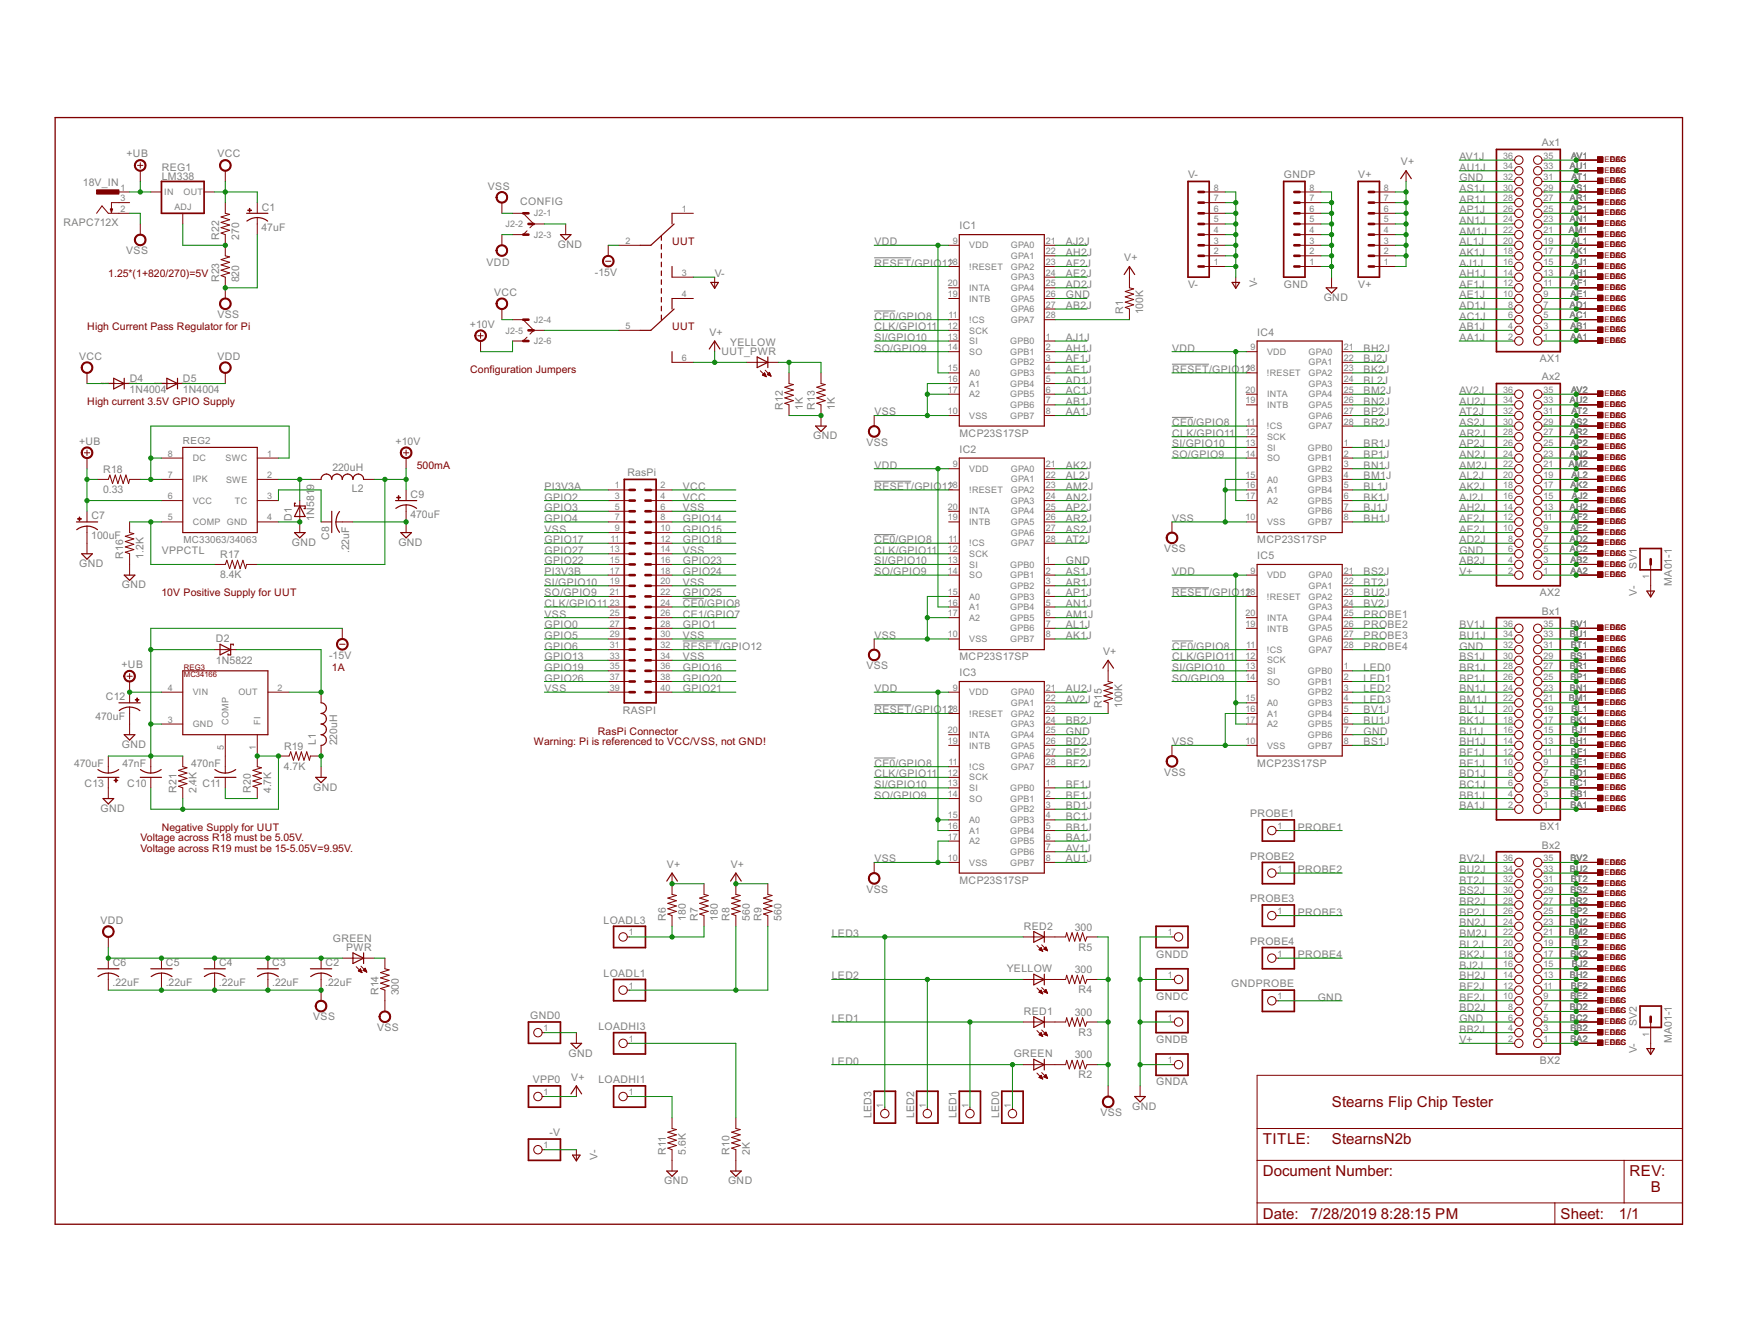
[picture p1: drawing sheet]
<svg xmlns="http://www.w3.org/2000/svg" width="279mm" height="216mm" viewBox="0 0 279 216" stroke-linecap="round" stroke-linejoin="round" font-family="sans-serif">
<defs><g id="words">
<g font-size="2.7" fill="#800000">
<text x="214.2" y="178">Stearns Flip Chip Tester</text>
<text x="203.1" y="184">TITLE:</text>
<text x="214.2" y="184">StearnsN2b</text>
<text x="203.1" y="189.1">Document Number:</text>
<text x="262.1" y="189.1">REV:</text>
<text x="265.6" y="191.7">B</text>
<text x="203.1" y="196">Date: 7/28/2019</text>
<text x="222.1" y="196">8:28:15 PM</text>
<text x="251" y="196">Sheet:</text>
<text x="260.4" y="196">1/1</text>
</g>
<g font-size="1.9" fill="#808080">
<text x="248" y="23.5">Ax1</text>
<text x="13.3" y="29.8">18V_IN</text>
<text x="20.4" y="25.3">+UB</text>
<text x="26" y="29">LM338</text>
<text x="26" y="27.4">REG1</text>
<text x="35" y="25.3">VCC</text>
<text x="191.1" y="28.6">V-</text>
<text x="206.5" y="28.6">GNDP</text>
<text x="218.5" y="28.6">V+</text>
<text x="225.3" y="26.6">V+</text>
<text x="234.7" y="29.2">GND</text>
<text x="234.7" y="27.4">AU1J</text>
<text x="234.7" y="25.7">AV1J</text>
<text x="42.1" y="33.9">C1</text>
<text x="78.5" y="30.6">VSS</text>
<text x="83.7" y="33">CONFIG</text>
<text x="234.7" y="34.3">AP1J</text>
<text x="234.7" y="32.6">AR1J</text>
<text x="234.7" y="30.9">AS1J</text>
<text x="10.2" y="36.3">RAPC712X</text>
<text x="20.3" y="40.9">VSS</text>
<text x="35.2" y="38.5" transform="rotate(-90 35.2 38.5)">R22</text>
<text x="38.5" y="38.6" transform="rotate(-90 38.5 38.6)">270</text>
<text x="42.1" y="37.1">47uF</text>
<text x="89.7" y="39.9">GND</text>
<text x="140.6" y="39.4">VDD</text>
<text x="154.3" y="36.9">IC1</text>
<text x="171.4" y="39.4">AJ2J</text>
<text x="171.4" y="41.1">AH2J</text>
<text x="180.8" y="42">V+</text>
<text x="234.7" y="41.1">AK1J</text>
<text x="234.7" y="39.4">AL1J</text>
<text x="234.7" y="37.7">AM1J</text>
<text x="234.7" y="36">AN1J</text>
<text x="35.2" y="45.4" transform="rotate(-90 35.2 45.4)">R23</text>
<text x="38.5" y="45.4" transform="rotate(-90 38.5 45.4)">820</text>
<text x="78.3" y="42.8">VDD</text>
<text x="79.5" y="47.5">VCC</text>
<text x="95.7" y="44.3">-15V</text>
<text x="115" y="44.6">V-</text>
<text x="140.6" y="42.8">RESET/GPIO12</text>
<text x="171.4" y="42.8">AF2J</text>
<text x="171.4" y="44.6">AE2J</text>
<text x="171.4" y="46.3">AD2J</text>
<text x="171.4" y="48">GND</text>
<text x="191.1" y="46.3">V-</text>
<text x="202.2" y="46.2" transform="rotate(-90 202.2 46.2)">V-</text>
<text x="206.5" y="46.3">GND</text>
<text x="218.5" y="46.3">V+</text>
<text x="234.7" y="48">AE1J</text>
<text x="234.7" y="46.3">AF1J</text>
<text x="234.7" y="44.6">AH1J</text>
<text x="234.7" y="42.8">AJ1J</text>
<text x="35" y="51.1">VSS</text>
<text x="75.6" y="52.7">+10V</text>
<text x="114.1" y="54">V+</text>
<text x="140.6" y="51.4">CE0/GPIO8</text>
<text x="140.6" y="53.1">CLK/GPIO11</text>
<text x="171.4" y="49.7">AB2J</text>
<text x="180.7" y="50.5" transform="rotate(-90 180.7 50.5)">R1</text>
<text x="183.9" y="50.5" transform="rotate(-90 183.9 50.5)">100K</text>
<text x="202.2" y="54">IC4</text>
<text x="212.9" y="48.4">GND</text>
<text x="234.7" y="53.1">AB1J</text>
<text x="234.7" y="51.4">AC1J</text>
<text x="234.7" y="49.7">AD1J</text>
<text x="12.7" y="57.8">VCC</text>
<text x="35" y="57.8">VDD</text>
<text x="116.1" y="57.1">UUT_PWR</text>
<text x="117.4" y="55.6">YELLOW</text>
<text x="140.6" y="56.5">SO/GPIO9</text>
<text x="140.6" y="54.8">SI/GPIO10</text>
<text x="171.4" y="60">AE1J</text>
<text x="171.4" y="58.2">AF1J</text>
<text x="171.4" y="56.5">AH1J</text>
<text x="171.4" y="54.8">AJ1J</text>
<text x="188.5" y="56.5">VDD</text>
<text x="188.5" y="60">RESET/GPIO12</text>
<text x="219.3" y="56.5">BH2J</text>
<text x="219.3" y="58.2">BJ2J</text>
<text x="219.3" y="60">BK2J</text>
<text x="234.7" y="54.8">AA1J</text>
<text x="247.7" y="58.2">AX1</text>
<text x="20.8" y="63.2">1N4004</text>
<text x="20.9" y="61.3">D4</text>
<text x="29.4" y="63.2">1N4004</text>
<text x="29.4" y="61.3">D5</text>
<text x="125.9" y="65.9" transform="rotate(-90 125.9 65.9)">R12</text>
<text x="129.1" y="65.9" transform="rotate(-90 129.1 65.9)">1K</text>
<text x="131" y="65.9" transform="rotate(-90 131 65.9)">R13</text>
<text x="134.3" y="65.9" transform="rotate(-90 134.3 65.9)">1K</text>
<text x="171.4" y="65.1">AB1J</text>
<text x="171.4" y="63.4">AC1J</text>
<text x="171.4" y="61.7">AD1J</text>
<text x="219.3" y="61.7">BL2J</text>
<text x="219.3" y="63.4">BM2J</text>
<text x="219.3" y="65.1">BN2J</text>
<text x="234.7" y="63.4">AV2J</text>
<text x="234.7" y="65.1">AU2J</text>
<text x="248" y="61.2">Ax2</text>
<text x="12.7" y="71.5">+UB</text>
<text x="63.6" y="71.5">+10V</text>
<text x="130.8" y="70.6">GND</text>
<text x="139.4" y="71.7">VSS</text>
<text x="140.6" y="66.8">VSS</text>
<text x="154.3" y="70.2">MCP23S17SP</text>
<text x="171.4" y="66.8">AA1J</text>
<text x="188.5" y="68.5">CE0/GPIO8</text>
<text x="188.5" y="71.9">SI/GPIO10</text>
<text x="188.5" y="70.2">CLK/GPIO11</text>
<text x="219.3" y="66.8">BP2J</text>
<text x="219.3" y="68.5">BR2J</text>
<text x="219.3" y="71.9">BR1J</text>
<text x="234.7" y="66.8">AT2J</text>
<text x="234.7" y="68.5">AS2J</text>
<text x="234.7" y="70.2">AR2J</text>
<text x="234.7" y="71.9">AP2J</text>
<text x="16.6" y="76">R18</text>
<text x="53.5" y="75.7">220uH</text>
<text x="100.9" y="76.6">RasPi</text>
<text x="140.6" y="75.3">VDD</text>
<text x="154.3" y="72.8">IC2</text>
<text x="171.4" y="77.1">AL2J</text>
<text x="171.4" y="75.3">AK2J</text>
<text x="188.5" y="73.6">SO/GPIO9</text>
<text x="219.3" y="77.1">BM1J</text>
<text x="219.3" y="75.3">BN1J</text>
<text x="219.3" y="73.6">BP1J</text>
<text x="234.7" y="73.6">AN2J</text>
<text x="234.7" y="75.3">AM2J</text>
<text x="234.7" y="77.1">AL2J</text>
<text x="14.7" y="83.5">C7</text>
<text x="16.6" y="79.3">0.33</text>
<text x="46.9" y="83.7" transform="rotate(-90 46.9 83.7)">D1</text>
<text x="50.5" y="83.7" transform="rotate(-90 50.5 83.7)">1N581</text>
<text x="50.5" y="78.7" transform="rotate(-90 50.5 78.7)">9</text>
<text x="56.6" y="79.1">L2</text>
<text x="66" y="83.3">470uF</text>
<text x="66" y="80.1">C9</text>
<text x="87.6" y="82.2">GPIO3</text>
<text x="87.6" y="80.5">GPIO2</text>
<text x="87.6" y="83.9">GPIO4</text>
<text x="87.6" y="78.8">PI3V3A</text>
<text x="109.8" y="82.2">VSS</text>
<text x="109.8" y="78.8">VCC</text>
<text x="109.8" y="80.5">VCC</text>
<text x="109.8" y="83.9">GPIO14</text>
<text x="140.6" y="78.8">RESET/GPIO12</text>
<text x="171.4" y="83.9">AR2J</text>
<text x="171.4" y="82.2">AP2J</text>
<text x="171.4" y="80.5">AN2J</text>
<text x="171.4" y="78.8">AM2J</text>
<text x="188.5" y="83.9">VSS</text>
<text x="219.3" y="83.9">BH1J</text>
<text x="219.3" y="82.2">BJ1J</text>
<text x="219.3" y="80.5">BK1J</text>
<text x="219.3" y="78.8">BL1J</text>
<text x="234.7" y="78.8">AK2J</text>
<text x="234.7" y="80.5">AJ2J</text>
<text x="234.7" y="82.2">AH2J</text>
<text x="234.7" y="83.9">AF2J</text>
<text x="14.7" y="86.7">100uF</text>
<text x="19.8" y="89.9" transform="rotate(-90 19.8 89.9)">R16</text>
<text x="23.1" y="89.9" transform="rotate(-90 23.1 89.9)">1.2K</text>
<text x="26" y="89">VPPCTL</text>
<text x="35.4" y="89.7">R17</text>
<text x="47" y="87.8">GND</text>
<text x="52.9" y="86.8" transform="rotate(-90 52.9 86.8)">C8</text>
<text x="56.2" y="88.9" transform="rotate(-90 56.2 88.9)">.22uF</text>
<text x="64.1" y="87.8">GND</text>
<text x="87.6" y="85.6">VSS</text>
<text x="87.6" y="89">GPIO27</text>
<text x="87.6" y="87.3">GPIO17</text>
<text x="109.8" y="89">VSS</text>
<text x="109.8" y="87.3">GPIO18</text>
<text x="109.8" y="85.6">GPIO15</text>
<text x="140.6" y="87.3">CE0/GPIO8</text>
<text x="140.6" y="89">CLK/GPIO11</text>
<text x="171.4" y="87.3">AT2J</text>
<text x="171.4" y="85.6">AS2J</text>
<text x="187.3" y="88.8">VSS</text>
<text x="202.2" y="87.3">MCP23S17SP</text>
<text x="202.2" y="89.9">IC5</text>
<text x="234.7" y="85.6">AE2J</text>
<text x="234.7" y="87.3">AD2J</text>
<text x="234.7" y="89">GND</text>
<text x="12.7" y="91.2">GND</text>
<text x="19.6" y="94.6">GND</text>
<text x="35.4" y="93">8.4K</text>
<text x="87.6" y="92.5">PI3V3B</text>
<text x="87.6" y="95.9">SO/GPIO9</text>
<text x="87.6" y="94.2">SI/GPIO10</text>
<text x="87.6" y="90.7">GPIO22</text>
<text x="109.8" y="94.2">VSS</text>
<text x="109.8" y="95.9">GPIO25</text>
<text x="109.8" y="92.5">GPIO24</text>
<text x="109.8" y="90.7">GPIO23</text>
<text x="140.6" y="92.5">SO/GPIO9</text>
<text x="140.6" y="90.7">SI/GPIO10</text>
<text x="171.4" y="90.7">GND</text>
<text x="171.4" y="95.9">AP1J</text>
<text x="171.4" y="94.2">AR1J</text>
<text x="171.4" y="92.5">AS1J</text>
<text x="188.5" y="92.5">VDD</text>
<text x="188.5" y="95.9">RESET/GPIO12</text>
<text x="219.3" y="92.5">BS2J</text>
<text x="219.3" y="94.2">BT2J</text>
<text x="219.3" y="95.9">BU2J</text>
<text x="234.7" y="92.5">V+</text>
<text x="234.7" y="90.7">AB2J</text>
<text x="247.7" y="95.8">AX2</text>
<text x="263.3" y="91.5" transform="rotate(-90 263.3 91.5)">SV1</text>
<text x="263.3" y="95.8" transform="rotate(-90 263.3 95.8)">V-</text>
<text x="268.9" y="94.2" transform="rotate(-90 268.9 94.2)">MA01-1</text>
<text x="87.6" y="99.3">VSS</text>
<text x="87.6" y="101">GPIO0</text>
<text x="87.6" y="97.6">CLK/GPIO11</text>
<text x="109.8" y="101">GPIO1</text>
<text x="109.8" y="99.3">CE1/GPIO7</text>
<text x="109.8" y="97.6">CE0/GPIO8</text>
<text x="171.4" y="101">AL1J</text>
<text x="171.4" y="99.3">AM1J</text>
<text x="171.4" y="97.6">AN1J</text>
<text x="219.3" y="97.6">BV2J</text>
<text x="219.3" y="99.3">PROBE1</text>
<text x="219.3" y="101">PROBE2</text>
<text x="234.7" y="101">BV1J</text>
<text x="248" y="98.8">Bx1</text>
<text x="19.6" y="107.4">+UB</text>
<text x="34.7" y="106.7">1N5822</text>
<text x="34.7" y="103.1">D2</text>
<text x="52.9" y="105.9">-15V</text>
<text x="87.6" y="107.9">GPIO19</text>
<text x="87.6" y="106.1">GPIO13</text>
<text x="87.6" y="104.4">GPIO6</text>
<text x="87.6" y="102.7">GPIO5</text>
<text x="109.8" y="106.1">VSS</text>
<text x="109.8" y="102.7">VSS</text>
<text x="109.8" y="107.9">GPIO16</text>
<text x="109.8" y="104.4">RESET/GPIO12</text>
<text x="139.4" y="107.6">VSS</text>
<text x="140.6" y="102.7">VSS</text>
<text x="154.3" y="106.1">MCP23S17SP</text>
<text x="171.4" y="102.7">AK1J</text>
<text x="177.4" y="105.3">V+</text>
<text x="188.5" y="104.4">CE0/GPIO8</text>
<text x="188.5" y="107.9">SI/GPIO10</text>
<text x="188.5" y="106.1">CLK/GPIO11</text>
<text x="219.3" y="107.9">LED0</text>
<text x="219.3" y="102.7">PROBE3</text>
<text x="219.3" y="104.4">PROBE4</text>
<text x="234.7" y="107.9">BR1J</text>
<text x="234.7" y="106.1">BS1J</text>
<text x="234.7" y="104.4">GND</text>
<text x="234.7" y="102.7">BU1J</text>
<text x="17" y="112.6">C12</text>
<text x="87.6" y="111.3">VSS</text>
<text x="87.6" y="109.6">GPIO26</text>
<text x="109.8" y="111.3">GPIO21</text>
<text x="109.8" y="109.6">GPIO20</text>
<text x="140.6" y="111.3">VDD</text>
<text x="154.3" y="108.7">IC3</text>
<text x="171.4" y="113">AV2J</text>
<text x="171.4" y="111.3">AU2J</text>
<text x="177.2" y="113.8" transform="rotate(-90 177.2 113.8)">R15</text>
<text x="180.5" y="113.8" transform="rotate(-90 180.5 113.8)">100K</text>
<text x="188.5" y="109.6">SO/GPIO9</text>
<text x="219.3" y="113">LED3</text>
<text x="219.3" y="111.3">LED2</text>
<text x="219.3" y="109.6">LED1</text>
<text x="234.7" y="113">BM1J</text>
<text x="234.7" y="111.3">BN1J</text>
<text x="234.7" y="109.6">BP1J</text>
<text x="15.3" y="115.8">470uF</text>
<text x="50.8" y="119.8" transform="rotate(-90 50.8 119.8)">L1</text>
<text x="54.2" y="119.8" transform="rotate(-90 54.2 119.8)">220uH</text>
<text x="100.2" y="114.7">RASPI</text>
<text x="140.6" y="114.7">RESET/GPIO12</text>
<text x="171.4" y="119.8">BD2J</text>
<text x="171.4" y="118.1">GND</text>
<text x="171.4" y="116.4">BB2J</text>
<text x="188.5" y="119.8">VSS</text>
<text x="219.3" y="119.8">BS1J</text>
<text x="219.3" y="118.1">GND</text>
<text x="219.3" y="116.4">BU1J</text>
<text x="219.3" y="114.7">BV1J</text>
<text x="234.7" y="119.8">BH1J</text>
<text x="234.7" y="118.1">BJ1J</text>
<text x="234.7" y="116.4">BK1J</text>
<text x="234.7" y="114.7">BL1J</text>
<text x="11.9" y="123.3">470uF</text>
<text x="19.6" y="120.3">GND</text>
<text x="19.7" y="123.3">47nF</text>
<text x="30.7" y="123.3">470nF</text>
<text x="45.7" y="123.8">4.7K</text>
<text x="45.7" y="120.5">R19</text>
<text x="140.6" y="123.2">CE0/GPIO8</text>
<text x="140.6" y="125">CLK/GPIO11</text>
<text x="171.4" y="121.5">BE2J</text>
<text x="171.4" y="123.2">BF2J</text>
<text x="187.3" y="124.7">VSS</text>
<text x="202.2" y="123.2">MCP23S17SP</text>
<text x="234.7" y="125">BD1J</text>
<text x="234.7" y="123.2">BE1J</text>
<text x="234.7" y="121.5">BF1J</text>
<text x="13.6" y="126.6">C13</text>
<text x="16.2" y="130.5">GND</text>
<text x="20.5" y="126.6">C10</text>
<text x="28.4" y="127.5" transform="rotate(-90 28.4 127.5)">R21</text>
<text x="31.6" y="127.5" transform="rotate(-90 31.6 127.5)">2.4K</text>
<text x="32.6" y="126.6">C11</text>
<text x="40.4" y="127.5" transform="rotate(-90 40.4 127.5)">R20</text>
<text x="43.6" y="127.5" transform="rotate(-90 43.6 127.5)">4.7K</text>
<text x="50.4" y="127.1">GND</text>
<text x="140.6" y="128.4">SO/GPIO9</text>
<text x="140.6" y="126.7">SI/GPIO10</text>
<text x="171.4" y="131.8">BC1J</text>
<text x="171.4" y="130.1">BD1J</text>
<text x="171.4" y="128.4">BE1J</text>
<text x="171.4" y="126.7">BF1J</text>
<text x="201.1" y="131.4">PROBE1</text>
<text x="234.7" y="130.1">BA1J</text>
<text x="234.7" y="128.4">BB1J</text>
<text x="234.7" y="126.7">BC1J</text>
<text x="171.4" y="135.2">BA1J</text>
<text x="171.4" y="133.5">BB1J</text>
<text x="171.4" y="136.9">AV1J</text>
<text x="208.8" y="133.5">PROBE1</text>
<text x="247.7" y="133.4">BX1</text>
<text x="248" y="136.4">Bx2</text>
<text x="107.3" y="139.5">V+</text>
<text x="117.5" y="139.5">V+</text>
<text x="139.4" y="143.5">VSS</text>
<text x="140.6" y="138.6">VSS</text>
<text x="154.3" y="142.1">MCP23S17SP</text>
<text x="171.4" y="138.6">AU1J</text>
<text x="201.1" y="138.2">PROBE2</text>
<text x="208.8" y="140.4">PROBE2</text>
<text x="234.7" y="143.8">BS2J</text>
<text x="234.7" y="142.1">BT2J</text>
<text x="234.7" y="140.4">BU2J</text>
<text x="234.7" y="138.6">BV2J</text>
<text x="16.2" y="148.5">VDD</text>
<text x="97.1" y="148.5">LOADL3</text>
<text x="107.1" y="148" transform="rotate(-90 107.1 148)">R6</text>
<text x="110.3" y="148.1" transform="rotate(-90 110.3 148.1)">180</text>
<text x="112.2" y="148" transform="rotate(-90 112.2 148)">R7</text>
<text x="115.5" y="148.1" transform="rotate(-90 115.5 148.1)">180</text>
<text x="117.4" y="148" transform="rotate(-90 117.4 148)">R8</text>
<text x="120.6" y="148.1" transform="rotate(-90 120.6 148.1)">560</text>
<text x="122.5" y="148" transform="rotate(-90 122.5 148)">R9</text>
<text x="125.7" y="148.1" transform="rotate(-90 125.7 148.1)">560</text>
<text x="164.7" y="149.4">RED2</text>
<text x="172.9" y="149.6">300</text>
<text x="201.1" y="145.1">PROBE3</text>
<text x="208.8" y="147.2">PROBE3</text>
<text x="234.7" y="148.9">BN2J</text>
<text x="234.7" y="147.2">BP2J</text>
<text x="234.7" y="145.5">BR2J</text>
<text x="18.1" y="155.3">C6</text>
<text x="26.7" y="155.3">C5</text>
<text x="35.2" y="155.3">C4</text>
<text x="43.8" y="155.3">C3</text>
<text x="52.4" y="155.3">C2</text>
<text x="53.6" y="151.4">GREEN</text>
<text x="55.7" y="152.9">PWR</text>
<text x="133.8" y="150.6">LED3</text>
<text x="173.5" y="152.8">R5</text>
<text x="186" y="154">GNDD</text>
<text x="201.1" y="151.9">PROBE4</text>
<text x="208.8" y="154">PROBE4</text>
<text x="234.7" y="155.8">BJ2J</text>
<text x="234.7" y="154">BK2J</text>
<text x="234.7" y="152.3">BL2J</text>
<text x="234.7" y="150.6">BM2J</text>
<text x="18.1" y="158.6">.22uF</text>
<text x="26.7" y="158.6">.22uF</text>
<text x="35.2" y="158.6">.22uF</text>
<text x="43.8" y="158.6">.22uF</text>
<text x="52.3" y="158.6">.22uF</text>
<text x="60.9" y="160" transform="rotate(-90 60.9 160)">R14</text>
<text x="64.1" y="160" transform="rotate(-90 64.1 160)">300</text>
<text x="97.1" y="157">LOADL1</text>
<text x="133.8" y="157.5">LED2</text>
<text x="161.9" y="156.3">YELLOW</text>
<text x="172.9" y="156.4">300</text>
<text x="173.5" y="159.7">R4</text>
<text x="186" y="160.8">GNDC</text>
<text x="198" y="158.7">GNDPROBE</text>
<text x="212" y="160.9">GND</text>
<text x="234.7" y="160.9">BE2J</text>
<text x="234.7" y="159.2">BF2J</text>
<text x="234.7" y="157.5">BH2J</text>
<text x="50.4" y="164">VSS</text>
<text x="60.7" y="165.8">VSS</text>
<text x="85.3" y="163.9">GND0</text>
<text x="96.3" y="165.6">LOADHI3</text>
<text x="133.8" y="164.3">LED1</text>
<text x="164.7" y="163.1">RED1</text>
<text x="172.9" y="163.3">300</text>
<text x="173.5" y="166.5">R3</text>
<text x="186" y="167.6">GNDB</text>
<text x="234.7" y="162.6">BD2J</text>
<text x="234.7" y="164.3">GND</text>
<text x="234.7" y="167.7">V+</text>
<text x="234.7" y="166">BB2J</text>
<text x="263.3" y="165" transform="rotate(-90 263.3 165)">SV2</text>
<text x="268.9" y="167.7" transform="rotate(-90 268.9 167.7)">MA01-1</text>
<text x="91.5" y="169.9">GND</text>
<text x="91.9" y="173.7">V+</text>
<text x="133.8" y="171.1">LED0</text>
<text x="163.1" y="170">GREEN</text>
<text x="172.9" y="170.1">300</text>
<text x="173.5" y="173.4">R2</text>
<text x="247.7" y="171.1">BX2</text>
<text x="263.3" y="169.3" transform="rotate(-90 263.3 169.3)">V-</text>
<text x="85.7" y="174.1">VPP0</text>
<text x="96.3" y="174.1">LOADHI1</text>
<text x="140.2" y="179.8" transform="rotate(-90 140.2 179.8)">LED3</text>
<text x="147" y="179.8" transform="rotate(-90 147 179.8)">LED2</text>
<text x="153.9" y="179.8" transform="rotate(-90 153.9 179.8)">LED1</text>
<text x="160.7" y="179.8" transform="rotate(-90 160.7 179.8)">LED0</text>
<text x="177" y="179.4">VSS</text>
<text x="182.1" y="178.4">GND</text>
<text x="186" y="174.5">GNDA</text>
<text x="88.4" y="182.7">-V</text>
<text x="107.1" y="185.7" transform="rotate(-90 107.1 185.7)">R11</text>
<text x="110.3" y="185.7" transform="rotate(-90 110.3 185.7)">5.6K</text>
<text x="117.4" y="185.7" transform="rotate(-90 117.4 185.7)">R10</text>
<text x="120.6" y="185.7" transform="rotate(-90 120.6 185.7)">2K</text>
<text x="96.1" y="186.5" transform="rotate(-90 96.1 186.5)">V-</text>
<text x="106.9" y="190.4">GND</text>
<text x="117.1" y="190.4">GND</text>
</g>
<g font-size="1.9" fill="#800000">
<text x="108.1" y="39.4">UUT</text>
<text x="17.4" y="44.6">1.25*(1+820/270)=5V</text>
<text x="14" y="53.1">High Current Pass Regulator for Pi</text>
<text x="108.1" y="53.1">UUT</text>
<text x="75.6" y="60">Configuration Jumpers</text>
<text x="14" y="65.1">High current 3.5V GPIO Supply</text>
<text x="67" y="75.3">500mA</text>
<text x="26" y="95.9">10V Positive Supply for UUT</text>
<text x="53.4" y="107.9">1A</text>
<text x="85.9" y="119.8">Warning: Pi is referenced to VCC/VSS, not GND!</text>
<text x="96.2" y="118.1">RasPi Connector</text>
<text x="22.6" y="135.2">Voltage across R18 must be 5.05V.</text>
<text x="22.6" y="136.9">Voltage across R19 must be 15-5.05V=9.95V.</text>
<text x="26" y="133.5">Negative Supply for UUT</text>
</g>
<g font-size="1.8" fill="#808080">
<text x="29.4" y="71.3">REG2</text>
<text x="29.5" y="87.3">MC33063/34063</text>
</g>
<g font-size="1.6" fill="#808080">
<text x="241.8" y="28.9">32</text>
<text x="241.8" y="27.2">34</text>
<text x="241.8" y="25.5">36</text>
<text x="248.3" y="28.9">31</text>
<text x="248.3" y="27.2">33</text>
<text x="248.3" y="25.5">35</text>
<text x="252.5" y="27.2">AU1</text>
<text x="252.7" y="25.5">AV1</text>
<text x="252.8" y="28.9">AT1</text>
<text x="19.4" y="30.6">1</text>
<text x="19.4" y="34.1">2</text>
<text x="19.4" y="32.3">3</text>
<text x="26.4" y="31.3">IN</text>
<text x="28.1" y="33.8">ADJ</text>
<text x="29.5" y="31.3">OUT</text>
<text x="85.9" y="34.8">J2-1</text>
<text x="109.7" y="34.1">1</text>
<text x="195.2" y="35.8">5</text>
<text x="195.2" y="34.1">6</text>
<text x="195.2" y="32.3">7</text>
<text x="195.2" y="30.6">8</text>
<text x="210.6" y="35.8">5</text>
<text x="210.6" y="34.1">6</text>
<text x="210.6" y="32.3">7</text>
<text x="210.6" y="30.6">8</text>
<text x="222.6" y="35.8">5</text>
<text x="222.6" y="34.1">6</text>
<text x="222.6" y="32.3">7</text>
<text x="222.6" y="30.6">8</text>
<text x="241.8" y="35.8">24</text>
<text x="241.8" y="34.1">26</text>
<text x="241.8" y="32.3">28</text>
<text x="241.8" y="30.6">30</text>
<text x="248.3" y="35.8">23</text>
<text x="248.3" y="34.1">25</text>
<text x="248.3" y="32.3">27</text>
<text x="248.3" y="30.6">29</text>
<text x="252.5" y="35.8">AN1</text>
<text x="252.5" y="32.3">AR1</text>
<text x="252.6" y="34.1">AP1</text>
<text x="252.6" y="30.6">AS1</text>
<text x="81.3" y="36.5">J2-2</text>
<text x="85.9" y="38.2">J2-3</text>
<text x="100.6" y="39.2">2</text>
<text x="153.3" y="39.2">9</text>
<text x="155.9" y="39.9">VDD</text>
<text x="162.6" y="39.9">GPA0</text>
<text x="162.6" y="41.6">GPA1</text>
<text x="168.2" y="39.2">21</text>
<text x="168.2" y="40.9">22</text>
<text x="195.2" y="40.9">2</text>
<text x="195.2" y="39.2">3</text>
<text x="195.2" y="37.5">4</text>
<text x="210.6" y="40.9">2</text>
<text x="210.6" y="39.2">3</text>
<text x="210.6" y="37.5">4</text>
<text x="222.6" y="40.9">2</text>
<text x="222.6" y="39.2">3</text>
<text x="222.6" y="37.5">4</text>
<text x="241.8" y="40.9">18</text>
<text x="241.8" y="39.2">20</text>
<text x="241.8" y="37.5">22</text>
<text x="248.3" y="40.9">17</text>
<text x="248.3" y="39.2">19</text>
<text x="248.3" y="37.5">21</text>
<text x="252.4" y="37.5">AM1</text>
<text x="252.6" y="40.9">AK1</text>
<text x="252.8" y="39.2">AL1</text>
<text x="109.7" y="44.3">3</text>
<text x="109.7" y="47.7">4</text>
<text x="152.5" y="46">20</text>
<text x="152.5" y="47.7">19</text>
<text x="152.5" y="42.6">18</text>
<text x="155.9" y="43.4">!RESET</text>
<text x="155.9" y="46.8">INTA</text>
<text x="162.6" y="43.3">GPA2</text>
<text x="162.6" y="45.1">GPA3</text>
<text x="162.6" y="46.8">GPA4</text>
<text x="168.2" y="42.6">23</text>
<text x="168.2" y="44.3">24</text>
<text x="168.2" y="46">25</text>
<text x="168.2" y="47.7">26</text>
<text x="195.2" y="42.6">1</text>
<text x="210.6" y="42.6">1</text>
<text x="222.6" y="42.6">1</text>
<text x="241.8" y="47.7">10</text>
<text x="241.8" y="46">12</text>
<text x="241.8" y="44.3">14</text>
<text x="241.8" y="42.6">16</text>
<text x="248.3" y="47.7">9</text>
<text x="248.3" y="46">11</text>
<text x="248.3" y="44.3">13</text>
<text x="248.3" y="42.6">15</text>
<text x="252.5" y="44.3">AH1</text>
<text x="252.6" y="47.7">AE1</text>
<text x="252.7" y="46">AF1</text>
<text x="252.8" y="42.6">AJ1</text>
<text x="81.3" y="53.6">J2-5</text>
<text x="85.9" y="51.9">J2-4</text>
<text x="100.6" y="52.9">5</text>
<text x="152.5" y="52.9">12</text>
<text x="152.6" y="51.2">11</text>
<text x="155.9" y="51.9">!CS</text>
<text x="155.9" y="48.5">INTB</text>
<text x="155.9" y="53.6">SCK</text>
<text x="162.6" y="48.5">GPA5</text>
<text x="162.6" y="50.2">GPA6</text>
<text x="162.6" y="51.9">GPA7</text>
<text x="168.2" y="49.4">27</text>
<text x="168.2" y="51.2">28</text>
<text x="242.6" y="52.9">4</text>
<text x="242.6" y="51.2">6</text>
<text x="242.6" y="49.4">8</text>
<text x="248.3" y="52.9">3</text>
<text x="248.3" y="51.2">5</text>
<text x="248.3" y="49.4">7</text>
<text x="252.5" y="51.2">AC1</text>
<text x="252.5" y="49.4">AD1</text>
<text x="252.6" y="52.9">AB1</text>
<text x="85.9" y="55.3">J2-6</text>
<text x="109.7" y="58">6</text>
<text x="152.5" y="59.7">15</text>
<text x="152.5" y="54.6">13</text>
<text x="152.5" y="56.3">14</text>
<text x="155.9" y="55.3">SI</text>
<text x="155.9" y="57">SO</text>
<text x="162.5" y="55.3">GPB0</text>
<text x="162.5" y="57">GPB1</text>
<text x="162.5" y="58.7">GPB2</text>
<text x="168.2" y="54.6">1</text>
<text x="168.2" y="56.3">2</text>
<text x="168.2" y="58">3</text>
<text x="168.2" y="59.7">4</text>
<text x="200.4" y="59.7">18</text>
<text x="201.2" y="56.3">9</text>
<text x="203.8" y="57">VDD</text>
<text x="210.5" y="57">GPA0</text>
<text x="210.5" y="58.7">GPA1</text>
<text x="216.1" y="56.3">21</text>
<text x="216.1" y="58">22</text>
<text x="216.1" y="59.7">23</text>
<text x="242.6" y="54.6">2</text>
<text x="248.3" y="54.6">1</text>
<text x="252.6" y="54.6">AA1</text>
<text x="152.5" y="61.4">16</text>
<text x="152.5" y="63.1">17</text>
<text x="155.9" y="60.5">A0</text>
<text x="155.9" y="62.2">A1</text>
<text x="155.9" y="63.9">A2</text>
<text x="162.5" y="60.5">GPB3</text>
<text x="162.5" y="62.2">GPB4</text>
<text x="162.5" y="63.9">GPB5</text>
<text x="162.5" y="65.6">GPB6</text>
<text x="168.2" y="61.4">5</text>
<text x="168.2" y="63.1">6</text>
<text x="168.2" y="64.8">7</text>
<text x="200.4" y="63.1">20</text>
<text x="200.4" y="64.8">19</text>
<text x="203.8" y="60.5">!RESET</text>
<text x="203.8" y="63.9">INTA</text>
<text x="203.8" y="65.6">INTB</text>
<text x="210.5" y="60.5">GPA2</text>
<text x="210.5" y="62.2">GPA3</text>
<text x="210.5" y="63.9">GPA4</text>
<text x="210.5" y="65.6">GPA5</text>
<text x="216.1" y="61.4">24</text>
<text x="216.1" y="63.1">25</text>
<text x="216.1" y="64.8">26</text>
<text x="241.8" y="64.8">34</text>
<text x="241.8" y="63.1">36</text>
<text x="248.3" y="64.8">33</text>
<text x="248.3" y="63.1">35</text>
<text x="252.5" y="64.8">AU2</text>
<text x="252.7" y="63.1">AV2</text>
<text x="152.5" y="66.6">10</text>
<text x="155.9" y="67.3">VSS</text>
<text x="162.5" y="67.3">GPB7</text>
<text x="168.2" y="66.6">8</text>
<text x="200.4" y="70">12</text>
<text x="200.4" y="71.7">13</text>
<text x="200.5" y="68.3">11</text>
<text x="203.8" y="69">!CS</text>
<text x="203.8" y="70.7">SCK</text>
<text x="210.5" y="67.3">GPA6</text>
<text x="210.5" y="69">GPA7</text>
<text x="216.1" y="66.6">27</text>
<text x="216.1" y="68.3">28</text>
<text x="216.1" y="71.7">1</text>
<text x="241.8" y="71.7">26</text>
<text x="241.8" y="70">28</text>
<text x="241.8" y="68.3">30</text>
<text x="241.8" y="66.6">32</text>
<text x="248.3" y="71.7">25</text>
<text x="248.3" y="70">27</text>
<text x="248.3" y="68.3">29</text>
<text x="248.3" y="66.6">31</text>
<text x="252.5" y="70">AR2</text>
<text x="252.6" y="71.7">AP2</text>
<text x="252.6" y="68.3">AS2</text>
<text x="252.8" y="66.6">AT2</text>
<text x="27" y="76.8">7</text>
<text x="27" y="73.4">8</text>
<text x="31" y="77.6">IPK</text>
<text x="31" y="74.1">DC</text>
<text x="36.3" y="74.2">SWC</text>
<text x="36.4" y="77.6">SWE</text>
<text x="43" y="73.4">1</text>
<text x="43" y="76.8">2</text>
<text x="153.3" y="75.1">9</text>
<text x="155.9" y="75.9">VDD</text>
<text x="162.6" y="75.9">GPA0</text>
<text x="162.6" y="77.6">GPA1</text>
<text x="168.2" y="75.1">21</text>
<text x="168.2" y="76.8">22</text>
<text x="200.4" y="76.8">15</text>
<text x="200.4" y="73.4">14</text>
<text x="203.8" y="77.6">A0</text>
<text x="203.8" y="72.4">SI</text>
<text x="203.8" y="74.2">SO</text>
<text x="210.4" y="72.4">GPB0</text>
<text x="210.4" y="74.1">GPB1</text>
<text x="210.4" y="75.9">GPB2</text>
<text x="210.4" y="77.6">GPB3</text>
<text x="216.1" y="73.4">2</text>
<text x="216.1" y="75.1">3</text>
<text x="216.1" y="76.8">4</text>
<text x="241.8" y="76.8">20</text>
<text x="241.8" y="75.1">22</text>
<text x="241.8" y="73.4">24</text>
<text x="248.3" y="76.8">19</text>
<text x="248.3" y="75.1">21</text>
<text x="248.3" y="73.4">23</text>
<text x="252.4" y="75.1">AM2</text>
<text x="252.5" y="73.4">AN2</text>
<text x="252.8" y="76.8">AL2</text>
<text x="27" y="83.7">5</text>
<text x="27" y="80.2">6</text>
<text x="31" y="81">VCC</text>
<text x="37.8" y="81">TC</text>
<text x="43" y="80.2">3</text>
<text x="43" y="83.7">4</text>
<text x="98.9" y="78.5">1</text>
<text x="98.9" y="80.2">3</text>
<text x="98.9" y="82">5</text>
<text x="98.9" y="83.7">7</text>
<text x="106.3" y="78.5">2</text>
<text x="106.3" y="80.2">4</text>
<text x="106.3" y="82">6</text>
<text x="106.3" y="83.7">8</text>
<text x="152.5" y="82">20</text>
<text x="152.5" y="83.7">19</text>
<text x="152.5" y="78.5">18</text>
<text x="155.9" y="79.3">!RESET</text>
<text x="155.9" y="82.7">INTA</text>
<text x="162.6" y="79.3">GPA2</text>
<text x="162.6" y="81">GPA3</text>
<text x="162.6" y="82.7">GPA4</text>
<text x="168.2" y="78.5">23</text>
<text x="168.2" y="80.2">24</text>
<text x="168.2" y="82">25</text>
<text x="168.2" y="83.7">26</text>
<text x="200.4" y="78.5">16</text>
<text x="200.4" y="80.2">17</text>
<text x="200.4" y="83.7">10</text>
<text x="203.8" y="79.3">A1</text>
<text x="203.8" y="81">A2</text>
<text x="210.4" y="79.3">GPB4</text>
<text x="210.4" y="81">GPB5</text>
<text x="210.4" y="82.7">GPB6</text>
<text x="216.1" y="78.5">5</text>
<text x="216.1" y="80.2">6</text>
<text x="216.1" y="82">7</text>
<text x="216.1" y="83.7">8</text>
<text x="241.8" y="83.7">12</text>
<text x="241.8" y="82">14</text>
<text x="241.8" y="80.2">16</text>
<text x="241.8" y="78.5">18</text>
<text x="248.3" y="83.7">11</text>
<text x="248.3" y="82">13</text>
<text x="248.3" y="80.2">15</text>
<text x="248.3" y="78.5">17</text>
<text x="252.5" y="82">AH2</text>
<text x="252.6" y="78.5">AK2</text>
<text x="252.7" y="83.7">AF2</text>
<text x="252.8" y="80.2">AJ2</text>
<text x="31" y="84.4">COMP GND</text>
<text x="98.1" y="88.8">13</text>
<text x="98.2" y="87.1">11</text>
<text x="98.9" y="85.4">9</text>
<text x="106.3" y="85.4">10</text>
<text x="106.3" y="87.1">12</text>
<text x="106.3" y="88.8">14</text>
<text x="152.5" y="88.8">12</text>
<text x="152.6" y="87.1">11</text>
<text x="155.9" y="87.8">!CS</text>
<text x="155.9" y="84.4">INTB</text>
<text x="155.9" y="89.5">SCK</text>
<text x="162.6" y="84.4">GPA5</text>
<text x="162.6" y="86.1">GPA6</text>
<text x="162.6" y="87.8">GPA7</text>
<text x="168.2" y="85.4">27</text>
<text x="168.2" y="87.1">28</text>
<text x="203.8" y="84.4">VSS</text>
<text x="210.4" y="84.4">GPB7</text>
<text x="241.8" y="85.4">10</text>
<text x="242.6" y="88.8">6</text>
<text x="242.6" y="87.1">8</text>
<text x="248.3" y="88.8">5</text>
<text x="248.3" y="87.1">7</text>
<text x="248.3" y="85.4">9</text>
<text x="252.5" y="88.8">AC2</text>
<text x="252.5" y="87.1">AD2</text>
<text x="252.6" y="85.4">AE2</text>
<text x="98.1" y="90.5">15</text>
<text x="98.1" y="92.2">17</text>
<text x="98.1" y="93.9">19</text>
<text x="98.1" y="95.6">21</text>
<text x="106.3" y="90.5">16</text>
<text x="106.3" y="92.2">18</text>
<text x="106.3" y="93.9">20</text>
<text x="106.3" y="95.6">22</text>
<text x="152.5" y="95.6">15</text>
<text x="152.5" y="90.5">13</text>
<text x="152.5" y="92.2">14</text>
<text x="155.9" y="91.3">SI</text>
<text x="155.9" y="93">SO</text>
<text x="162.5" y="91.2">GPB0</text>
<text x="162.5" y="93">GPB1</text>
<text x="162.5" y="94.7">GPB2</text>
<text x="168.2" y="90.5">1</text>
<text x="168.2" y="92.2">2</text>
<text x="168.2" y="93.9">3</text>
<text x="168.2" y="95.6">4</text>
<text x="200.4" y="95.6">18</text>
<text x="201.2" y="92.2">9</text>
<text x="203.8" y="93">VDD</text>
<text x="210.5" y="93">GPA0</text>
<text x="210.5" y="94.7">GPA1</text>
<text x="216.1" y="92.2">21</text>
<text x="216.1" y="93.9">22</text>
<text x="216.1" y="95.6">23</text>
<text x="242.6" y="92.2">2</text>
<text x="242.6" y="90.5">4</text>
<text x="248.3" y="92.2">1</text>
<text x="248.3" y="90.5">3</text>
<text x="252.6" y="92.2">AA2</text>
<text x="252.6" y="90.5">AB2</text>
<text x="265.3" y="93.1" transform="rotate(-90 265.3 93.1)">1</text>
<text x="98.1" y="97.3">23</text>
<text x="98.1" y="99.1">25</text>
<text x="98.1" y="100.8">27</text>
<text x="106.3" y="97.3">24</text>
<text x="106.3" y="99.1">26</text>
<text x="106.3" y="100.8">28</text>
<text x="152.5" y="97.3">16</text>
<text x="152.5" y="99.1">17</text>
<text x="155.9" y="96.4">A0</text>
<text x="155.9" y="98.1">A1</text>
<text x="155.9" y="99.8">A2</text>
<text x="162.5" y="96.4">GPB3</text>
<text x="162.5" y="98.1">GPB4</text>
<text x="162.5" y="99.8">GPB5</text>
<text x="162.5" y="101.5">GPB6</text>
<text x="168.2" y="97.3">5</text>
<text x="168.2" y="99.1">6</text>
<text x="168.2" y="100.8">7</text>
<text x="200.4" y="99.1">20</text>
<text x="200.4" y="100.8">19</text>
<text x="203.8" y="96.4">!RESET</text>
<text x="203.8" y="99.8">INTA</text>
<text x="203.8" y="101.5">INTB</text>
<text x="210.5" y="96.4">GPA2</text>
<text x="210.5" y="98.1">GPA3</text>
<text x="210.5" y="99.8">GPA4</text>
<text x="210.5" y="101.5">GPA5</text>
<text x="216.1" y="97.3">24</text>
<text x="216.1" y="99.1">25</text>
<text x="216.1" y="100.8">26</text>
<text x="241.8" y="100.8">36</text>
<text x="248.3" y="100.8">35</text>
<text x="252.6" y="100.8">BV1</text>
<text x="98.1" y="102.5">29</text>
<text x="98.1" y="104.2">31</text>
<text x="98.1" y="105.9">33</text>
<text x="98.1" y="107.6">35</text>
<text x="106.3" y="102.5">30</text>
<text x="106.3" y="104.2">32</text>
<text x="106.3" y="105.9">34</text>
<text x="106.3" y="107.6">36</text>
<text x="152.5" y="102.5">10</text>
<text x="155.9" y="103.2">VSS</text>
<text x="162.5" y="103.2">GPB7</text>
<text x="168.2" y="102.5">8</text>
<text x="200.4" y="105.9">12</text>
<text x="200.4" y="107.6">13</text>
<text x="200.5" y="104.2">11</text>
<text x="203.8" y="104.9">!CS</text>
<text x="203.8" y="106.7">SCK</text>
<text x="210.5" y="103.2">GPA6</text>
<text x="210.5" y="104.9">GPA7</text>
<text x="216.1" y="102.5">27</text>
<text x="216.1" y="104.2">28</text>
<text x="216.1" y="107.6">1</text>
<text x="241.8" y="107.6">28</text>
<text x="241.8" y="105.9">30</text>
<text x="241.8" y="104.2">32</text>
<text x="241.8" y="102.5">34</text>
<text x="248.3" y="107.6">27</text>
<text x="248.3" y="105.9">29</text>
<text x="248.3" y="104.2">31</text>
<text x="248.3" y="102.5">33</text>
<text x="252.5" y="107.6">BR1</text>
<text x="252.5" y="102.5">BU1</text>
<text x="252.6" y="105.9">BS1</text>
<text x="252.7" y="104.2">BT1</text>
<text x="27" y="111">4</text>
<text x="31" y="111.8">VIN</text>
<text x="38.3" y="111.8">OUT</text>
<text x="44.7" y="111">2</text>
<text x="98.1" y="109.3">37</text>
<text x="98.1" y="111">39</text>
<text x="106.3" y="109.3">38</text>
<text x="106.3" y="111">40</text>
<text x="153.3" y="111">9</text>
<text x="155.9" y="111.8">VDD</text>
<text x="162.6" y="111.8">GPA0</text>
<text x="162.6" y="113.5">GPA1</text>
<text x="168.2" y="111">21</text>
<text x="168.2" y="112.7">22</text>
<text x="200.4" y="112.7">15</text>
<text x="200.4" y="109.3">14</text>
<text x="203.8" y="113.5">A0</text>
<text x="203.8" y="108.4">SI</text>
<text x="203.8" y="110.1">SO</text>
<text x="210.4" y="108.4">GPB0</text>
<text x="210.4" y="110.1">GPB1</text>
<text x="210.4" y="111.8">GPB2</text>
<text x="210.4" y="113.5">GPB3</text>
<text x="216.1" y="109.3">2</text>
<text x="216.1" y="111">3</text>
<text x="216.1" y="112.7">4</text>
<text x="241.8" y="112.7">22</text>
<text x="241.8" y="111">24</text>
<text x="241.8" y="109.3">26</text>
<text x="248.3" y="112.7">21</text>
<text x="248.3" y="111">23</text>
<text x="248.3" y="109.3">25</text>
<text x="252.4" y="112.7">BM1</text>
<text x="252.5" y="111">BN1</text>
<text x="252.6" y="109.3">BP1</text>
<text x="27" y="116.2">3</text>
<text x="31" y="116.9">GND</text>
<text x="36.8" y="116.5" transform="rotate(-90 36.8 116.5)">COMP</text>
<text x="41.9" y="116.5" transform="rotate(-90 41.9 116.5)">FI</text>
<text x="152.5" y="117.9">20</text>
<text x="152.5" y="119.6">19</text>
<text x="152.5" y="114.5">18</text>
<text x="155.9" y="115.2">!RESET</text>
<text x="155.9" y="118.6">INTA</text>
<text x="162.6" y="115.2">GPA2</text>
<text x="162.6" y="116.9">GPA3</text>
<text x="162.6" y="118.6">GPA4</text>
<text x="168.2" y="114.5">23</text>
<text x="168.2" y="116.2">24</text>
<text x="168.2" y="117.9">25</text>
<text x="168.2" y="119.6">26</text>
<text x="200.4" y="114.5">16</text>
<text x="200.4" y="116.2">17</text>
<text x="200.4" y="119.6">10</text>
<text x="203.8" y="115.2">A1</text>
<text x="203.8" y="116.9">A2</text>
<text x="210.4" y="115.2">GPB4</text>
<text x="210.4" y="116.9">GPB5</text>
<text x="210.4" y="118.6">GPB6</text>
<text x="216.1" y="114.5">5</text>
<text x="216.1" y="116.2">6</text>
<text x="216.1" y="117.9">7</text>
<text x="216.1" y="119.6">8</text>
<text x="241.8" y="119.6">14</text>
<text x="241.8" y="117.9">16</text>
<text x="241.8" y="116.2">18</text>
<text x="241.8" y="114.5">20</text>
<text x="248.3" y="119.6">13</text>
<text x="248.3" y="117.9">15</text>
<text x="248.3" y="116.2">17</text>
<text x="248.3" y="114.5">19</text>
<text x="252.5" y="119.6">BH1</text>
<text x="252.6" y="116.2">BK1</text>
<text x="252.8" y="114.5">BL1</text>
<text x="252.8" y="117.9">BJ1</text>
<text x="36" y="120.5" transform="rotate(-90 36 120.5)">5</text>
<text x="41.1" y="120.5" transform="rotate(-90 41.1 120.5)">1</text>
<text x="152.5" y="124.7">12</text>
<text x="152.6" y="123">11</text>
<text x="155.9" y="123.8">!CS</text>
<text x="155.9" y="120.3">INTB</text>
<text x="155.9" y="125.5">SCK</text>
<text x="162.6" y="120.3">GPA5</text>
<text x="162.6" y="122">GPA6</text>
<text x="162.6" y="123.8">GPA7</text>
<text x="168.2" y="121.3">27</text>
<text x="168.2" y="123">28</text>
<text x="203.8" y="120.3">VSS</text>
<text x="210.4" y="120.3">GPB7</text>
<text x="241.8" y="123">10</text>
<text x="241.8" y="121.3">12</text>
<text x="242.6" y="124.7">8</text>
<text x="248.3" y="124.7">7</text>
<text x="248.3" y="123">9</text>
<text x="248.3" y="121.3">11</text>
<text x="252.5" y="124.7">BD1</text>
<text x="252.6" y="123">BE1</text>
<text x="252.7" y="121.3">BF1</text>
<text x="152.5" y="131.6">15</text>
<text x="152.5" y="126.4">13</text>
<text x="152.5" y="128.1">14</text>
<text x="155.9" y="127.2">SI</text>
<text x="155.9" y="128.9">SO</text>
<text x="162.5" y="127.2">GPB0</text>
<text x="162.5" y="128.9">GPB1</text>
<text x="162.5" y="130.6">GPB2</text>
<text x="168.2" y="126.4">1</text>
<text x="168.2" y="128.1">2</text>
<text x="168.2" y="129.9">3</text>
<text x="168.2" y="131.6">4</text>
<text x="242.6" y="129.9">2</text>
<text x="242.6" y="128.1">4</text>
<text x="242.6" y="126.4">6</text>
<text x="248.3" y="129.9">1</text>
<text x="248.3" y="128.1">3</text>
<text x="248.3" y="126.4">5</text>
<text x="252.5" y="126.4">BC1</text>
<text x="252.6" y="129.9">BA1</text>
<text x="252.6" y="128.1">BB1</text>
<text x="152.5" y="133.3">16</text>
<text x="152.5" y="135">17</text>
<text x="155.9" y="132.3">A0</text>
<text x="155.9" y="134">A1</text>
<text x="155.9" y="135.7">A2</text>
<text x="162.5" y="132.3">GPB3</text>
<text x="162.5" y="134">GPB4</text>
<text x="162.5" y="135.7">GPB5</text>
<text x="162.5" y="137.4">GPB6</text>
<text x="168.2" y="133.3">5</text>
<text x="168.2" y="135">6</text>
<text x="168.2" y="136.7">7</text>
<text x="205.5" y="133.3">1</text>
<text x="152.5" y="138.4">10</text>
<text x="155.9" y="139.2">VSS</text>
<text x="162.5" y="139.1">GPB7</text>
<text x="168.2" y="138.4">8</text>
<text x="205.5" y="140.1">1</text>
<text x="241.8" y="143.5">30</text>
<text x="241.8" y="141.8">32</text>
<text x="241.8" y="140.1">34</text>
<text x="241.8" y="138.4">36</text>
<text x="248.3" y="143.5">29</text>
<text x="248.3" y="141.8">31</text>
<text x="248.3" y="140.1">33</text>
<text x="248.3" y="138.4">35</text>
<text x="252.5" y="140.1">BU2</text>
<text x="252.6" y="143.5">BS2</text>
<text x="252.6" y="138.4">BV2</text>
<text x="252.7" y="141.8">BT2</text>
<text x="205.5" y="147">1</text>
<text x="241.8" y="148.7">24</text>
<text x="241.8" y="147">26</text>
<text x="241.8" y="145.2">28</text>
<text x="248.3" y="148.7">23</text>
<text x="248.3" y="147">25</text>
<text x="248.3" y="145.2">27</text>
<text x="252.5" y="148.7">BN2</text>
<text x="252.5" y="145.2">BR2</text>
<text x="252.6" y="147">BP2</text>
<text x="101.1" y="150.4">1</text>
<text x="187.9" y="150.4">1</text>
<text x="205.5" y="153.8">1</text>
<text x="241.8" y="155.5">16</text>
<text x="241.8" y="153.8">18</text>
<text x="241.8" y="152.1">20</text>
<text x="241.8" y="150.4">22</text>
<text x="248.3" y="155.5">15</text>
<text x="248.3" y="153.8">17</text>
<text x="248.3" y="152.1">19</text>
<text x="248.3" y="150.4">21</text>
<text x="252.4" y="150.4">BM2</text>
<text x="252.6" y="153.8">BK2</text>
<text x="252.8" y="152.1">BL2</text>
<text x="252.8" y="155.5">BJ2</text>
<text x="101.1" y="158.9">1</text>
<text x="187.9" y="157.2">1</text>
<text x="205.5" y="160.6">1</text>
<text x="241.8" y="160.6">10</text>
<text x="241.8" y="158.9">12</text>
<text x="241.8" y="157.2">14</text>
<text x="248.3" y="160.6">9</text>
<text x="248.3" y="158.9">11</text>
<text x="248.3" y="157.2">13</text>
<text x="252.5" y="157.2">BH2</text>
<text x="252.6" y="160.6">BE2</text>
<text x="252.7" y="158.9">BF2</text>
<text x="87.4" y="165.8">1</text>
<text x="101.1" y="167.5">1</text>
<text x="187.9" y="164.1">1</text>
<text x="242.6" y="167.5">2</text>
<text x="242.6" y="165.8">4</text>
<text x="242.6" y="164.1">6</text>
<text x="242.6" y="162.4">8</text>
<text x="248.3" y="167.5">1</text>
<text x="248.3" y="165.8">3</text>
<text x="248.3" y="164.1">5</text>
<text x="248.3" y="162.4">7</text>
<text x="252.5" y="164.1">BC2</text>
<text x="252.5" y="162.4">BD2</text>
<text x="252.6" y="167.5">BA2</text>
<text x="252.6" y="165.8">BB2</text>
<text x="265.3" y="166.7" transform="rotate(-90 265.3 166.7)">1</text>
<text x="187.9" y="170.9">1</text>
<text x="87.4" y="176">1</text>
<text x="101.1" y="176">1</text>
<text x="142.1" y="178.1" transform="rotate(-90 142.1 178.1)">1</text>
<text x="148.9" y="178.1" transform="rotate(-90 148.9 178.1)">1</text>
<text x="155.8" y="178.1" transform="rotate(-90 155.8 178.1)">1</text>
<text x="162.6" y="178.1" transform="rotate(-90 162.6 178.1)">1</text>
<text x="87.4" y="184.6">1</text>
</g>
<g font-size="1.4" fill="#800000">
<text x="258.1" y="29.5">EDAC</text>
<text x="258.1" y="27.8">EDAC</text>
<text x="258.1" y="26.1">EDAC</text>
<text x="258.9" y="29.5">DCS</text>
<text x="258.9" y="27.8">DCS</text>
<text x="258.9" y="26.1">DCS</text>
<text x="259" y="29.5">EEC</text>
<text x="259" y="27.8">EEC</text>
<text x="259" y="26.1">EEC</text>
<text x="258.1" y="34.6">EDAC</text>
<text x="258.1" y="32.9">EDAC</text>
<text x="258.1" y="31.2">EDAC</text>
<text x="258.9" y="34.6">DCS</text>
<text x="258.9" y="32.9">DCS</text>
<text x="258.9" y="31.2">DCS</text>
<text x="259" y="34.6">EEC</text>
<text x="259" y="32.9">EEC</text>
<text x="259" y="31.2">EEC</text>
<text x="258.1" y="41.5">EDAC</text>
<text x="258.1" y="39.8">EDAC</text>
<text x="258.1" y="38">EDAC</text>
<text x="258.1" y="36.3">EDAC</text>
<text x="258.9" y="41.5">DCS</text>
<text x="258.9" y="39.8">DCS</text>
<text x="258.9" y="38">DCS</text>
<text x="258.9" y="36.3">DCS</text>
<text x="259" y="41.5">EEC</text>
<text x="259" y="39.8">EEC</text>
<text x="259" y="38">EEC</text>
<text x="259" y="36.3">EEC</text>
<text x="258.1" y="46.6">EDAC</text>
<text x="258.1" y="44.9">EDAC</text>
<text x="258.1" y="43.2">EDAC</text>
<text x="258.9" y="46.6">DCS</text>
<text x="258.9" y="44.9">DCS</text>
<text x="258.9" y="43.2">DCS</text>
<text x="259" y="46.6">EEC</text>
<text x="259" y="44.9">EEC</text>
<text x="259" y="43.2">EEC</text>
<text x="258.1" y="53.4">EDAC</text>
<text x="258.1" y="51.7">EDAC</text>
<text x="258.1" y="50">EDAC</text>
<text x="258.1" y="48.3">EDAC</text>
<text x="258.9" y="53.4">DCS</text>
<text x="258.9" y="51.7">DCS</text>
<text x="258.9" y="50">DCS</text>
<text x="258.9" y="48.3">DCS</text>
<text x="259" y="53.4">EEC</text>
<text x="259" y="51.7">EEC</text>
<text x="259" y="50">EEC</text>
<text x="259" y="48.3">EEC</text>
<text x="258.1" y="55.2">EDAC</text>
<text x="258.9" y="55.2">DCS</text>
<text x="259" y="55.2">EEC</text>
<text x="258.1" y="65.4">EDAC</text>
<text x="258.1" y="63.7">EDAC</text>
<text x="258.9" y="65.4">DCS</text>
<text x="258.9" y="63.7">DCS</text>
<text x="259" y="65.4">EEC</text>
<text x="259" y="63.7">EEC</text>
<text x="258.1" y="70.5">EDAC</text>
<text x="258.1" y="68.8">EDAC</text>
<text x="258.1" y="67.1">EDAC</text>
<text x="258.9" y="70.5">DCS</text>
<text x="258.9" y="68.8">DCS</text>
<text x="258.9" y="67.1">DCS</text>
<text x="259" y="70.5">EEC</text>
<text x="259" y="68.8">EEC</text>
<text x="259" y="67.1">EEC</text>
<text x="258.1" y="77.4">EDAC</text>
<text x="258.1" y="75.7">EDAC</text>
<text x="258.1" y="74">EDAC</text>
<text x="258.1" y="72.3">EDAC</text>
<text x="258.9" y="77.4">DCS</text>
<text x="258.9" y="75.7">DCS</text>
<text x="258.9" y="74">DCS</text>
<text x="258.9" y="72.3">DCS</text>
<text x="259" y="77.4">EEC</text>
<text x="259" y="75.7">EEC</text>
<text x="259" y="74">EEC</text>
<text x="259" y="72.3">EEC</text>
<text x="258.1" y="82.5">EDAC</text>
<text x="258.1" y="80.8">EDAC</text>
<text x="258.1" y="79.1">EDAC</text>
<text x="258.9" y="82.5">DCS</text>
<text x="258.9" y="80.8">DCS</text>
<text x="258.9" y="79.1">DCS</text>
<text x="259" y="82.5">EEC</text>
<text x="259" y="80.8">EEC</text>
<text x="259" y="79.1">EEC</text>
<text x="258.1" y="89.4">EDAC</text>
<text x="258.1" y="87.7">EDAC</text>
<text x="258.1" y="85.9">EDAC</text>
<text x="258.1" y="84.2">EDAC</text>
<text x="258.9" y="89.4">DCS</text>
<text x="258.9" y="87.7">DCS</text>
<text x="258.9" y="85.9">DCS</text>
<text x="258.9" y="84.2">DCS</text>
<text x="259" y="89.4">EEC</text>
<text x="259" y="87.7">EEC</text>
<text x="259" y="85.9">EEC</text>
<text x="259" y="84.2">EEC</text>
<text x="258.1" y="92.8">EDAC</text>
<text x="258.1" y="91.1">EDAC</text>
<text x="258.9" y="92.8">DCS</text>
<text x="258.9" y="91.1">DCS</text>
<text x="259" y="92.8">EEC</text>
<text x="259" y="91.1">EEC</text>
<text x="258.1" y="101.3">EDAC</text>
<text x="258.9" y="101.3">DCS</text>
<text x="259" y="101.3">EEC</text>
<text x="29.6" y="107.7">REG3</text>
<text x="258.1" y="106.5">EDAC</text>
<text x="258.1" y="104.8">EDAC</text>
<text x="258.1" y="103.1">EDAC</text>
<text x="258.9" y="106.5">DCS</text>
<text x="258.9" y="104.8">DCS</text>
<text x="258.9" y="103.1">DCS</text>
<text x="259" y="106.5">EEC</text>
<text x="259" y="104.8">EEC</text>
<text x="259" y="103.1">EEC</text>
<text x="29.6" y="108.9">MC34166</text>
<text x="258.1" y="113.3">EDAC</text>
<text x="258.1" y="111.6">EDAC</text>
<text x="258.1" y="109.9">EDAC</text>
<text x="258.1" y="108.2">EDAC</text>
<text x="258.9" y="113.3">DCS</text>
<text x="258.9" y="111.6">DCS</text>
<text x="258.9" y="109.9">DCS</text>
<text x="258.9" y="108.2">DCS</text>
<text x="259" y="113.3">EEC</text>
<text x="259" y="111.6">EEC</text>
<text x="259" y="109.9">EEC</text>
<text x="259" y="108.2">EEC</text>
<text x="258.1" y="118.4">EDAC</text>
<text x="258.1" y="116.7">EDAC</text>
<text x="258.1" y="115">EDAC</text>
<text x="258.9" y="118.4">DCS</text>
<text x="258.9" y="116.7">DCS</text>
<text x="258.9" y="115">DCS</text>
<text x="259" y="118.4">EEC</text>
<text x="259" y="116.7">EEC</text>
<text x="259" y="115">EEC</text>
<text x="258.1" y="125.3">EDAC</text>
<text x="258.1" y="123.6">EDAC</text>
<text x="258.1" y="121.9">EDAC</text>
<text x="258.1" y="120.2">EDAC</text>
<text x="258.9" y="125.3">DCS</text>
<text x="258.9" y="123.6">DCS</text>
<text x="258.9" y="121.9">DCS</text>
<text x="258.9" y="120.2">DCS</text>
<text x="259" y="125.3">EEC</text>
<text x="259" y="123.6">EEC</text>
<text x="259" y="121.9">EEC</text>
<text x="259" y="120.2">EEC</text>
<text x="258.1" y="130.4">EDAC</text>
<text x="258.1" y="128.7">EDAC</text>
<text x="258.1" y="127">EDAC</text>
<text x="258.9" y="130.4">DCS</text>
<text x="258.9" y="128.7">DCS</text>
<text x="258.9" y="127">DCS</text>
<text x="259" y="130.4">EEC</text>
<text x="259" y="128.7">EEC</text>
<text x="259" y="127">EEC</text>
<text x="258.1" y="142.4">EDAC</text>
<text x="258.1" y="140.7">EDAC</text>
<text x="258.1" y="139">EDAC</text>
<text x="258.9" y="142.4">DCS</text>
<text x="258.9" y="140.7">DCS</text>
<text x="258.9" y="139">DCS</text>
<text x="259" y="142.4">EEC</text>
<text x="259" y="140.7">EEC</text>
<text x="259" y="139">EEC</text>
<text x="258.1" y="149.2">EDAC</text>
<text x="258.1" y="147.5">EDAC</text>
<text x="258.1" y="145.8">EDAC</text>
<text x="258.1" y="144.1">EDAC</text>
<text x="258.9" y="149.2">DCS</text>
<text x="258.9" y="147.5">DCS</text>
<text x="258.9" y="145.8">DCS</text>
<text x="258.9" y="144.1">DCS</text>
<text x="259" y="149.2">EEC</text>
<text x="259" y="147.5">EEC</text>
<text x="259" y="145.8">EEC</text>
<text x="259" y="144.1">EEC</text>
<text x="258.1" y="154.4">EDAC</text>
<text x="258.1" y="152.7">EDAC</text>
<text x="258.1" y="151">EDAC</text>
<text x="258.9" y="154.4">DCS</text>
<text x="258.9" y="152.7">DCS</text>
<text x="258.9" y="151">DCS</text>
<text x="259" y="154.4">EEC</text>
<text x="259" y="152.7">EEC</text>
<text x="259" y="151">EEC</text>
<text x="258.1" y="161.2">EDAC</text>
<text x="258.1" y="159.5">EDAC</text>
<text x="258.1" y="157.8">EDAC</text>
<text x="258.1" y="156.1">EDAC</text>
<text x="258.9" y="161.2">DCS</text>
<text x="258.9" y="159.5">DCS</text>
<text x="258.9" y="157.8">DCS</text>
<text x="258.9" y="156.1">DCS</text>
<text x="259" y="161.2">EEC</text>
<text x="259" y="159.5">EEC</text>
<text x="259" y="157.8">EEC</text>
<text x="259" y="156.1">EEC</text>
<text x="258.1" y="166.3">EDAC</text>
<text x="258.1" y="164.6">EDAC</text>
<text x="258.1" y="162.9">EDAC</text>
<text x="258.9" y="166.3">DCS</text>
<text x="258.9" y="164.6">DCS</text>
<text x="258.9" y="162.9">DCS</text>
<text x="259" y="166.3">EEC</text>
<text x="259" y="164.6">EEC</text>
<text x="259" y="162.9">EEC</text>
<text x="258.1" y="168.1">EDAC</text>
<text x="258.9" y="168.1">DCS</text>
<text x="259" y="168.1">EEC</text>
</g>
<g font-size=".4" fill="#800080">
<text x="16.3" y="61.8">SpiceOrder 1</text>
<text x="19.7" y="61.8">SpiceOrder 2</text>
<text x="24.8" y="61.8">SpiceOrder 1</text>
<text x="28.3" y="61.8">SpiceOrder 2</text>
</g>
</g></defs>
<path d="M140.6 41.4h6M140.6 50h3.4M188.5 58.5h6M140.6 77.4h6M188.5 67.1h3.4M109.8 96.2h3.4M140.6 85.9h3.4M188.5 94.5h6M109.8 103h6M140.6 113.3h6M188.5 103h3.4M140.6 121.9h3.4" fill="none" stroke="#808080" stroke-width=".16"/>
<g fill="none" stroke="#800000" stroke-width=".16">
<path d="M15.5 34.3l.9-1.2 1 1.2h3.4M19.1 30.9h1.7M20.8 32.6h-2.9v1.5M22.1 26.6h.9M22.6 26.2v.8M22.6 27.5v1.7M22.6 36v1.7M24.3 30.9h1.7M29.4 34.3v1.7M32.8 30.9h1.7M36.2 32.6v1.7l.7 .2-1.3 .4 1.3 .4-1.3 .5 1.3 .4-1.3 .4 1.3 .4-1.3 .5 .6 .2v3.4l.7 .2-1.3 .4 1.3 .5-1.3 .4 1.3 .4-1.3 .4 1.3 .5-1.3 .4 .6 .3v3.4M36.2 27.5v1.7"/>
<path d="M41.4 32.6v1.7M41.4 35v2.7M80.7 32.6v1.7M80.7 37.7v1.7M82.4 34.3h1.8l1.7 1.7M84.8 37.1l-.6 .6h-1.8M85.9 36l-.7 .6M85.9 36h1.7M91 36v1.7M97.8 39.4v1.7M99.5 39.4h3.5M108.1 34.3h3.4"/>
<path d="M152.6 39.4h1.7M168 39.4h1.7M193.7 39.4h3.4M193.7 37.7h3.4M193.7 36h3.4M193.7 34.3h3.4M193.7 32.6h3.4M193.7 30.9h3.4M209 39.4h3.5M209 37.7h3.5M209 36h3.5M209 34.3h3.5"/>
<path d="M209 32.6h3.5M209 30.9h3.5M221 39.4h3.5M221 37.7h3.5M221 36h3.5M221 34.3h3.5M221 32.6h3.5M221 30.9h3.5M226.2 27.5v1.7M243.3 39.4h.3M243.3 37.7h.3M243.3 36h.3"/>
<path d="M243.3 34.3h.3M243.3 32.6h.3M243.3 30.9h.3M243.3 29.2h.3M243.3 27.5h.3M243.3 25.7h.3M248 39.4h.4M248 37.7h.4M248 36h.4M248 34.3h.4M248 32.6h.4M248 30.9h.4"/>
<path d="M248 29.2h.4M248 27.5h.4M248 25.7h.4M253.5 39.4h3.5M253.5 37.7h3.5M253.5 36h3.5M253.5 34.3h3.5M253.5 32.6h3.5M253.5 30.9h3.5M253.5 29.2h3.5M253.5 27.5h3.5M253.5 25.7h3.5"/>
<path d="M14 59.9v1.8M36.2 59.9v1.8M76.9 54h.8M77.3 53.5v.9M77.3 54.8v1.7M80.7 49.7v1.7M82.4 51.4h1.8l1.7 1.7M84.8 54.2l-.6 .6h-1.8M85.9 53.1l-.7 .6M85.9 53.1h1.7M97.4 42h.9M99.5 53.1h3.5"/>
<path d="M108.1 44.6h3.4M108.1 48h3.4M108.1 58.3h3.4M115 44.6v1.7M115 54.8v1.7M120.1 58.3h5.1M122.3 59.6l1 1M123 60h.1M123 59.9l-.4 .4 .7 .3M123 59.9l.3 .7M123.1 59.5l.9 1M123.7 60h.1"/>
<path d="M123.7 59.9h.1M123.8 59.9l.2 .6-.6-.3zM126.9 59.9v1.8l.7 .1-1.4 .5 1.4 .4-1.4 .4 1.4 .4-1.4 .5 1.4 .4-1.4 .4 .7 .3v1.7M132.1 59.9v1.8l.6 .1-1.3 .5 1.3 .4-1.3 .4 1.3 .4-1.3 .5 1.3 .4-1.3 .4 .7 .3v3.4M152.6 59.9h1.7M152.6 42.8h1.7M152.6 46.3h1.7M152.6 48h1.7M152.6 51.4h1.7M152.6 54.8h1.7M152.6 56.5h1.7M152.6 53.1h1.7"/>
<path d="M168 59.9h1.7M168 41.1h1.7M168 42.8h1.7M168 44.6h1.7M168 46.3h1.7M168 48h1.7M168 49.7h1.7M168 51.4h1.7M168 54.8h1.7M168 56.5h1.7M168 58.3h1.7M181.7 42.8v3.5l.7 .1-1.4 .5 1.4 .4-1.4 .4 1.4 .5-1.4 .4 1.4 .4-1.4 .4 .7 .3v1.7"/>
<path d="M193.7 41.1h3.4M193.7 42.8h3.4M198.8 44.6v1.7M200.5 59.9h1.7M200.5 56.5h1.7M209 41.1h3.5M209 42.8h3.5M214.2 44.6v1.7M215.9 59.9h1.7M215.9 56.5h1.7M215.9 58.3h1.7M221 41.1h3.5"/>
<path d="M221 42.8h3.5M243.3 41.1h.3M243.3 42.8h.3M243.3 44.6h.3M243.3 46.3h.3M243.3 48h.3M243.3 49.7h.3M243.3 51.4h.3M243.3 54.8h.3M243.3 53.1h.3M248 41.1h.4M248 42.8h.4"/>
<path d="M248 44.6h.4M248 46.3h.4M248 48h.4M248 49.7h.4M248 51.4h.4M248 54.8h.4M248 53.1h.4M253.5 41.1h3.5M253.5 42.8h3.5M253.5 44.6h3.5M253.5 46.3h3.5M253.5 48h3.5"/>
<path d="M253.5 49.7h3.5M253.5 51.4h3.5M253.5 54.8h3.5M253.5 53.1h3.5M13.6 72.8h.8M14 72.3v.9M14 73.6v1.8M15.7 77.1h1.7l.3-.7 .4 1.3 .4-1.3 .5 1.3 .4-1.3 .4 1.3 .5-1.3 .4 1.3 .1-.6h1.8M17.4 61.7h3.4M26 61.7h3.4M26 77.1h3.4M26 73.6h3.4"/>
<path d="M41.4 77.1h3.4M41.4 73.6h3.4M49.9 77.1h1.7M58.5 77.1h1.7M64.9 72.8h.9M65.3 72.3v.9M65.3 73.6v1.8M65.3 78.8v1.7M97.8 78.8h3.5M104.7 78.8h3.4M122.7 60.3h.4M122.7 60.2h.4"/>
<path d="M122.8 60.1h.3M122.9 60.4h.3M122.9 60h.1M123.1 60.5h.1M123.2 60.5h.1M123.4 60.2h.5M123.5 60.1h.4M123.5 60.3h.4M123.6 60h.2M123.7 60.3h.3M123.9 60.4h.1M140.6 66.8v1.7"/>
<path d="M152.6 61.7h1.7M152.6 63.4h1.7M152.6 66.8h1.7M152.6 75.4h1.7M152.6 78.8h1.7M168 61.7h1.7M168 63.4h1.7M168 65.1h1.7M168 66.8h1.7M168 75.4h1.7M168 77.1h1.7M168 78.8h1.7"/>
<path d="M200.5 63.4h1.7M200.5 65.1h1.7M200.5 77.1h1.7M200.5 78.8h1.7M200.5 68.5h1.7M200.5 71.9h1.7M200.5 73.6h1.7M200.5 70.2h1.7M215.9 61.7h1.7M215.9 63.4h1.7M215.9 65.1h1.7M215.9 66.8h1.7"/>
<path d="M215.9 75.4h1.7M215.9 77.1h1.7M215.9 78.8h1.7M215.9 68.5h1.7M215.9 71.9h1.7M215.9 73.6h1.7M243.3 63.4h.3M243.3 65.1h.3M243.3 66.8h.3M243.3 75.4h.3M243.3 77.1h.3M243.3 78.8h.3"/>
<path d="M243.3 68.5h.3M243.3 71.9h.3M243.3 73.6h.3M243.3 70.2h.3M248 63.4h.4M248 65.1h.4M248 66.8h.4M248 75.4h.4M248 77.1h.4M248 78.8h.4M248 68.5h.4M248 71.9h.4"/>
<path d="M248 73.6h.4M248 70.2h.4M253.5 63.4h3.5M253.5 65.1h3.5M253.5 66.8h3.5M253.5 75.4h3.5M253.5 77.1h3.5M253.5 78.8h3.5M253.5 68.5h3.5M253.5 71.9h3.5M253.5 73.6h3.5M253.5 70.2h3.5"/>
<path d="M14 82.2v1.7M14 84.6v4.4M20.8 83.9v1.7l.7 .2-1.3 .4 1.3 .4-1.3 .5 1.3 .4-1.3 .4 1.3 .4-1.3 .5 .6 .2v3.5M26 80.5h3.4M26 83.9h3.4M34.5 90.7h1.7l.3-.6 .4 1.3 .5-1.3 .4 1.3 .4-1.3 .4 1.3 .5-1.3 .4 1.3 .2-.7h1.7M41.4 80.5h3.4M41.4 83.9h3.4M48.2 80.5v5.1M51.6 83.9h1.8M54 83.9h2.8M65.3 81.2v4.4"/>
<path d="M97.8 95.9h3.5M97.8 97.6h3.5M97.8 99.3h3.5M97.8 80.5h3.5M97.8 82.2h3.5M97.8 83.9h3.5M97.8 85.6h3.5M97.8 87.3h3.5M97.8 90.7h3.5M97.8 92.5h3.5M97.8 94.2h3.5M97.8 89h3.5"/>
<path d="M104.7 95.9h3.4M104.7 97.6h3.4M104.7 99.3h3.4M104.7 80.5h3.4M104.7 82.2h3.4M104.7 83.9h3.4M104.7 85.6h3.4M104.7 87.3h3.4M104.7 90.7h3.4M104.7 92.5h3.4M104.7 94.2h3.4M104.7 89h3.4"/>
<path d="M152.6 95.9h1.7M152.6 97.6h1.7M152.6 99.3h1.7M152.6 82.2h1.7M152.6 83.9h1.7M152.6 87.3h1.7M152.6 90.7h1.7M152.6 92.5h1.7M152.6 89h1.7M168 95.9h1.7M168 97.6h1.7M168 99.3h1.7"/>
<path d="M168 80.5h1.7M168 82.2h1.7M168 83.9h1.7M168 85.6h1.7M168 87.3h1.7M168 90.7h1.7M168 92.5h1.7M168 94.2h1.7M188.5 83.9v1.7M200.5 95.9h1.7M200.5 99.3h1.7M200.5 80.5h1.7"/>
<path d="M200.5 83.9h1.7M200.5 92.5h1.7M215.9 95.9h1.7M215.9 97.6h1.7M215.9 99.3h1.7M215.9 80.5h1.7M215.9 82.2h1.7M215.9 83.9h1.7M215.9 92.5h1.7M215.9 94.2h1.7M243.3 80.5h.3M243.3 82.2h.3"/>
<path d="M243.3 83.9h.3M243.3 85.6h.3M243.3 87.3h.3M243.3 90.7h.3M243.3 92.5h.3M243.3 89h.3M248 80.5h.4M248 82.2h.4M248 83.9h.4M248 85.6h.4M248 87.3h.4M248 90.7h.4"/>
<path d="M248 92.5h.4M248 89h.4M253.5 80.5h3.5M253.5 82.2h3.5M253.5 83.9h3.5M253.5 85.6h3.5M253.5 87.3h3.5M253.5 90.7h3.5M253.5 92.5h3.5M253.5 89h3.5M265.5 90.7v5.2M20.4 108.7h.9"/>
<path d="M20.8 108.3v.8M20.8 109.6v3.4M20.8 113.7v4.4M26 111.3h3.4M26 116.4h3.4M34.5 104.4h3.5M36.2 118.1v6.2M41.4 118.1v5.2l.7 .1-1.4 .4 1.4 .5-1.4 .4 1.4 .4-1.4 .5 1.4 .4-1.4 .4 .7 .3v1.7M43.1 111.3h3.4M51.6 119.8v1.7h-1.7l-.1 .7-.5-1.3-.4 1.3-.4-1.3-.5 1.3-.4-1.3-.4 1.3-.4-1.3-.3 .6h-1.7M51.6 111.3v1.7M54.6 103.6h.9"/>
<path d="M55.1 101v1.7M97.8 101h3.5M97.8 102.7h3.5M97.8 111.3h3.5M97.8 104.4h3.5M97.8 107.8h3.5M97.8 109.6h3.5M97.8 106.2h3.5M104.7 101h3.4M104.7 102.7h3.4M104.7 111.3h3.4M104.7 104.4h3.4"/>
<path d="M104.7 107.8h3.4M104.7 109.6h3.4M104.7 106.2h3.4M140.6 102.7v1.7M152.6 102.7h1.7M152.6 111.3h1.7M152.6 114.7h1.7M152.6 118.1h1.7M152.6 119.8h1.7M168 101h1.7M168 102.7h1.7M168 111.3h1.7"/>
<path d="M168 113h1.7M168 114.7h1.7M168 116.4h1.7M168 118.1h1.7M168 119.8h1.7M178.2 106.2v3.4l.7 .1-1.3 .5 1.3 .4-1.3 .4 1.3 .4-1.3 .5 1.3 .4-1.3 .4 .6 .3v1.7M188.5 119.8v1.7M200.5 101h1.7M200.5 113h1.7M200.5 114.7h1.7M200.5 116.4h1.7M200.5 119.8h1.7"/>
<path d="M200.5 104.4h1.7M200.5 107.8h1.7M200.5 109.6h1.7M200.5 106.2h1.7M215.9 101h1.7M215.9 102.7h1.7M215.9 111.3h1.7M215.9 113h1.7M215.9 114.7h1.7M215.9 116.4h1.7M215.9 118.1h1.7M215.9 119.8h1.7"/>
<path d="M215.9 104.4h1.7M215.9 107.8h1.7M215.9 109.6h1.7M243.3 101h.3M243.3 102.7h.3M243.3 111.3h.3M243.3 113h.3M243.3 114.7h.3M243.3 116.4h.3M243.3 118.1h.3M243.3 119.8h.3M243.3 104.4h.3"/>
<path d="M243.3 107.8h.3M243.3 109.6h.3M243.3 106.2h.3M248 101h.4M248 102.7h.4M248 111.3h.4M248 113h.4M248 114.7h.4M248 116.4h.4M248 118.1h.4M248 119.8h.4M248 104.4h.4"/>
<path d="M248 107.8h.4M248 109.6h.4M248 106.2h.4M253.5 101h3.5M253.5 102.7h3.5M253.5 111.3h3.5M253.5 113h3.5M253.5 114.7h3.5M253.5 116.4h3.5M253.5 118.1h3.5M253.5 119.8h3.5M253.5 104.4h3.5"/>
<path d="M253.5 107.8h3.5M253.5 109.6h3.5M253.5 106.2h3.5M17.4 121.5v2.8M17.4 125v3.4M24.3 121.5v2.8M24.3 125v1.7M29.4 121.5v1.8l.7 .1-1.4 .4 1.4 .5-1.4 .4 1.4 .4-1.4 .5 1.4 .4-1.4 .4 .7 .3v1.7M36.2 125v1.7M51.6 123.3v1.7M140.6 138.6v1.8M152.6 131.8h1.7"/>
<path d="M152.6 133.5h1.7M152.6 135.2h1.7M152.6 123.3h1.7M152.6 126.7h1.7M152.6 128.4h1.7M152.6 138.6h1.7M152.6 125h1.7M168 131.8h1.7M168 133.5h1.7M168 135.2h1.7M168 121.5h1.7M168 123.3h1.7"/>
<path d="M168 126.7h1.7M168 128.4h1.7M168 130.1h1.7M168 136.9h1.7M168 138.6h1.7M205.3 133.5h.3M243.3 121.5h.3M243.3 123.3h.3M243.3 126.7h.3M243.3 128.4h.3M243.3 130.1h.3M243.3 138.6h.3"/>
<path d="M243.3 125h.3M248 121.5h.4M248 123.3h.4M248 126.7h.4M248 128.4h.4M248 130.1h.4M248 138.6h.4M248 125h.4M253.5 121.5h3.5M253.5 123.3h3.5M253.5 126.7h3.5M253.5 128.4h3.5"/>
<path d="M253.5 130.1h3.5M253.5 138.6h3.5M253.5 125h3.5M17.4 150.6v1.7M17.4 154v1.7M17.4 156.4v2.8M26 154v1.7M26 156.4v2.8M34.5 154v1.7M34.5 156.4v2.8M43.1 154v1.7M43.1 156.4v2.8"/>
<path d="M51.6 154v1.7M51.6 156.4v4.5M55.1 154h5.1M57.3 155.4l.9 1M57.6 156.1l.4-.4 .2 .7zM57.7 156.1h.4M57.7 156h.4M57.8 156h.3M57.8 155.9h.2M57.8 156.2h.4M57.9 155.8h.1M58 155.8h.1"/>
<path d="M58 156.3h.2M58.1 155.3l.9 1M58.2 156.3h.1M58.4 156h.5M58.5 156h.4M58.5 155.9h.3M58.6 155.8h.2M58.7 156.1h.2M58.7 155.8h.1M58.7 155.7h.1M58.7 155.7l-.3 .3 .6 .3M58.7 155.7l.3 .6"/>
<path d="M58.8 156.2h.2M59 156.3h.1M61.9 154v1.7l.7 .2-1.4 .5 1.4 .4-1.4 .4 1.4 .4-1.4 .5 1.4 .4-1.4 .4 .7 .3v3.4M100.9 159.2h.4M100.9 150.6h.4M108.1 140.4v3.4l.7 .2-1.4 .4 1.4 .4-1.4 .4 1.4 .4-1.4 .5 1.4 .4-1.4 .4 .7 .3v1.7M113.2 142.1v1.7l.7 .2-1.4 .4 1.4 .4-1.4 .4 1.4 .4-1.4 .5 1.4 .4-1.4 .4 .7 .3v1.7M118.4 140.4v3.4l.7 .2-1.4 .4 1.4 .4-1.4 .4 1.4 .4-1.4 .5 1.4 .4-1.4 .4 .7 .3v1.7M123.5 142.1v1.7l.7 .2-1.4 .4 1.4 .4-1.4 .4 1.4 .4-1.4 .5 1.4 .4-1.4 .4 .7 .3v1.7M164.6 157.5h6.8l.2-.7 .4 1.3 .4-1.3 .5 1.3 .4-1.3 .4 1.3 .4-1.3 .5 1.3 .2-.6h1.8M164.6 150.6h6.8l.2-.7 .4 1.4 .4-1.4 .5 1.4 .4-1.4 .4 1.4 .4-1.4 .5 1.4 .2-.7h1.8M166.8 158.8l.9 1"/>
<path d="M166.8 152l.9 .9M167.1 159.5l.6 .3M167.1 159.5l.4-.3 .2 .6M167.1 159.5h.5M167.1 152.7l.4-.4 .2 .6zM167.2 152.6h.4M167.2 159.4h.4M167.2 152.7h.4M167.3 159.4h.3M167.3 159.6h.3M167.3 152.5h.2M167.3 159.3h.2"/>
<path d="M167.4 152.8h.3M167.4 152.4h.1M167.4 159.2h.1M167.5 159.7h.2M167.6 158.7l.9 1M167.6 151.9l.9 .9M167.6 152.8h.1M167.6 159.7h.1M167.7 152.9h.1M167.9 152.6l.3-.3 .3 .5zM167.9 152.6h.5M167.9 159.4h.5"/>
<path d="M168 159.4h.4M168 152.5h.4M168 159.3h.3M168 152.6h.4M168.1 152.4h.2M168.1 159.5h.3M168.1 159.2h.2M168.2 159.2h.1M168.2 152.7h.2M168.2 152.3h.1M168.2 159.1l-.3 .3 .6 .3M168.2 159.1l.3 .6"/>
<path d="M168.2 159.1h.1M168.3 159.6h.2M168.4 152.8h.1M168.4 159.7h.1M188.5 157.5h.4M188.5 150.6h.4M205.3 154h.3M205.3 147.2h.3M205.3 140.4h.3M243.3 159.2h.3M243.3 157.5h.3M243.3 155.7h.3"/>
<path d="M243.3 154h.3M243.3 152.3h.3M243.3 150.6h.3M243.3 148.9h.3M243.3 147.2h.3M243.3 145.5h.3M243.3 143.8h.3M243.3 142.1h.3M243.3 140.4h.3M248 159.2h.4M248 157.5h.4M248 155.7h.4"/>
<path d="M248 154h.4M248 152.3h.4M248 150.6h.4M248 148.9h.4M248 147.2h.4M248 145.5h.4M248 143.8h.4M248 142.1h.4M248 140.4h.4M253.5 159.2h3.5M253.5 157.5h3.5M253.5 155.7h3.5"/>
<path d="M253.5 154h3.5M253.5 152.3h3.5M253.5 150.6h3.5M253.5 148.9h3.5M253.5 147.2h3.5M253.5 145.5h3.5M253.5 143.8h3.5M253.5 142.1h3.5M253.5 140.4h3.5M87.2 166h.4M87.2 176.3h.4M92.7 166v1.7"/>
<path d="M92.7 174.6v1.7M100.9 167.7h.4M100.9 176.3h.4M108.1 179.7v1.7l.7 .2-1.4 .4 1.4 .4-1.4 .5 1.4 .4-1.4 .4 1.4 .4-1.4 .5 .7 .2v3.5M118.4 179.7v1.7l.7 .2-1.4 .4 1.4 .4-1.4 .5 1.4 .4-1.4 .4 1.4 .4-1.4 .5 .7 .2v3.5M142.3 178v.4M149.2 178v.4M156 178v.4M162.9 178v.4M164.6 164.3h6.8l.2-.7 .4 1.4 .4-1.4 .5 1.4 .4-1.4 .4 1.4 .4-1.4 .5 1.4 .2-.7h1.8M164.6 171.2h6.8l.2-.7 .4 1.3 .4-1.3 .5 1.3 .4-1.3 .4 1.3 .4-1.3 .5 1.3 .2-.6h1.8M166.8 172.5l.9 1"/>
<path d="M166.8 165.7l.9 .9M167.1 173.2l.6 .3M167.1 173.2l.4-.3 .2 .6M167.1 173.2h.5M167.2 166.3h.4M167.2 173.1h.4M167.2 166.4h.4M167.2 166.2h.4M167.3 173.1h.3M167.3 173.3h.3M167.3 166.2h.2M167.3 173h.2"/>
<path d="M167.4 166.5h.3M167.4 166.1h.1M167.4 172.9h.1M167.4 173.3h.3M167.4 166h.1M167.5 166l.2 .6-.6-.3zM167.5 166.5h.2M167.6 172.4l.9 1M167.6 165.6l.9 .9M167.6 173.4h.1M167.7 166.6h.1M167.9 166.3l.3-.4 .3 .6z"/>
<path d="M167.9 166.2h.5M167.9 173.1h.5M168 173.1h.4M168 166.2h.4M168 173h.3M168 166.3h.4M168.1 166.1h.2M168.1 173.2h.3M168.1 172.9h.2M168.1 166h.2M168.2 172.8h.1M168.2 166.4h.2"/>
<path d="M168.2 166h.1M168.2 172.8l.3 .6-.6-.3zM168.3 173.3h.2M168.3 166.5h.2M168.4 173.3h.1M178.2 174.6v1.7M183.4 174.6v1.7M188.5 164.3h.4M188.5 171.2h.4M202.2 172.9h68.4v23.9h-68.4zM205.3 160.9h.3M243.3 167.7h.3"/>
<path d="M243.3 166h.3M243.3 164.3h.3M243.3 162.6h.3M243.3 160.9h.3M248 167.7h.4M248 166h.4M248 164.3h.4M248 162.6h.4M248 160.9h.4M253.5 167.7h3.5M253.5 166h3.5M253.5 164.3h3.5"/>
<path d="M253.5 162.6h3.5M253.5 160.9h3.5M265.5 164.3v5.1M87.2 184.8h.4M92.7 184.8v1.7M202.2 186.5h68.4M202.2 193.4h68.4M202.2 181.4h68.4M250.1 193.4v3.4M261.2 186.5v6.9"/>
<circle cx="244.3" cy="37.7" r=".68"/>
<circle cx="244.3" cy="39.4" r=".68"/>
<circle cx="244.3" cy="36" r=".68"/>
<circle cx="244.3" cy="32.6" r=".68"/>
<circle cx="244.3" cy="29.2" r=".68"/>
<circle cx="244.3" cy="25.7" r=".68"/>
<circle cx="244.3" cy="27.5" r=".68"/>
<circle cx="244.3" cy="34.3" r=".68"/>
<circle cx="244.3" cy="30.9" r=".68"/>
<circle cx="247.4" cy="30.9" r=".68"/>
<circle cx="247.4" cy="27.5" r=".68"/>
<circle cx="247.4" cy="25.7" r=".68"/>
<circle cx="247.4" cy="39.4" r=".68"/>
<circle cx="247.4" cy="37.7" r=".68"/>
<circle cx="247.4" cy="36" r=".68"/>
<circle cx="247.4" cy="32.6" r=".68"/>
<circle cx="247.4" cy="34.3" r=".68"/>
<circle cx="247.4" cy="29.2" r=".68"/>
<circle cx="244.3" cy="42.8" r=".68"/>
<circle cx="244.3" cy="41.1" r=".68"/>
<circle cx="244.3" cy="51.4" r=".68"/>
<circle cx="244.3" cy="46.3" r=".68"/>
<circle cx="244.3" cy="44.6" r=".68"/>
<circle cx="244.3" cy="54.8" r=".68"/>
<circle cx="244.3" cy="49.7" r=".68"/>
<circle cx="244.3" cy="48" r=".68"/>
<circle cx="244.3" cy="53.1" r=".68"/>
<circle cx="247.4" cy="54.8" r=".68"/>
<circle cx="247.4" cy="51.4" r=".68"/>
<circle cx="247.4" cy="49.7" r=".68"/>
<circle cx="247.4" cy="48" r=".68"/>
<circle cx="247.4" cy="46.3" r=".68"/>
<circle cx="247.4" cy="42.8" r=".68"/>
<circle cx="247.4" cy="53.1" r=".68"/>
<circle cx="247.4" cy="44.6" r=".68"/>
<circle cx="247.4" cy="41.1" r=".68"/>
<circle cx="244.3" cy="63.4" r=".68"/>
<circle cx="244.3" cy="77.1" r=".68"/>
<circle cx="244.3" cy="66.8" r=".68"/>
<circle cx="244.3" cy="78.8" r=".68"/>
<circle cx="244.3" cy="75.4" r=".68"/>
<circle cx="244.3" cy="73.6" r=".68"/>
<circle cx="244.3" cy="71.9" r=".68"/>
<circle cx="244.3" cy="70.2" r=".68"/>
<circle cx="244.3" cy="68.5" r=".68"/>
<circle cx="244.3" cy="65.1" r=".68"/>
<circle cx="247.4" cy="66.8" r=".68"/>
<circle cx="247.4" cy="63.4" r=".68"/>
<circle cx="247.4" cy="78.8" r=".68"/>
<circle cx="247.4" cy="71.9" r=".68"/>
<circle cx="247.4" cy="75.4" r=".68"/>
<circle cx="247.4" cy="70.2" r=".68"/>
<circle cx="247.4" cy="65.1" r=".68"/>
<circle cx="247.4" cy="73.6" r=".68"/>
<circle cx="247.4" cy="77.1" r=".68"/>
<circle cx="247.4" cy="68.5" r=".68"/>
<circle cx="244.3" cy="92.5" r=".68"/>
<circle cx="244.3" cy="89" r=".68"/>
<circle cx="244.3" cy="90.7" r=".68"/>
<circle cx="244.3" cy="87.3" r=".68"/>
<circle cx="244.3" cy="80.5" r=".68"/>
<circle cx="244.3" cy="82.2" r=".68"/>
<circle cx="244.3" cy="83.9" r=".68"/>
<circle cx="244.3" cy="85.6" r=".68"/>
<circle cx="247.4" cy="89" r=".68"/>
<circle cx="247.4" cy="92.5" r=".68"/>
<circle cx="247.4" cy="87.3" r=".68"/>
<circle cx="247.4" cy="90.7" r=".68"/>
<circle cx="247.4" cy="80.5" r=".68"/>
<circle cx="247.4" cy="82.2" r=".68"/>
<circle cx="247.4" cy="85.6" r=".68"/>
<circle cx="247.4" cy="83.9" r=".68"/>
<circle cx="244.3" cy="116.4" r=".68"/>
<circle cx="244.3" cy="111.3" r=".68"/>
<circle cx="244.3" cy="114.7" r=".68"/>
<circle cx="244.3" cy="109.6" r=".68"/>
<circle cx="244.3" cy="106.2" r=".68"/>
<circle cx="244.3" cy="104.4" r=".68"/>
<circle cx="244.3" cy="102.7" r=".68"/>
<circle cx="244.3" cy="101" r=".68"/>
<circle cx="244.3" cy="107.8" r=".68"/>
<circle cx="244.3" cy="119.8" r=".68"/>
<circle cx="244.3" cy="118.1" r=".68"/>
<circle cx="244.3" cy="113" r=".68"/>
<circle cx="247.4" cy="113" r=".68"/>
<circle cx="247.4" cy="106.2" r=".68"/>
<circle cx="247.4" cy="102.7" r=".68"/>
<circle cx="247.4" cy="119.8" r=".68"/>
<circle cx="247.4" cy="109.6" r=".68"/>
<circle cx="247.4" cy="118.1" r=".68"/>
<circle cx="247.4" cy="104.4" r=".68"/>
<circle cx="247.4" cy="101" r=".68"/>
<circle cx="247.4" cy="111.3" r=".68"/>
<circle cx="247.4" cy="116.4" r=".68"/>
<circle cx="247.4" cy="114.7" r=".68"/>
<circle cx="247.4" cy="107.8" r=".68"/>
<circle cx="204.6" cy="133.5" r=".68"/>
<circle cx="244.3" cy="130.1" r=".68"/>
<circle cx="244.3" cy="123.3" r=".68"/>
<circle cx="244.3" cy="121.5" r=".68"/>
<circle cx="244.3" cy="128.4" r=".68"/>
<circle cx="244.3" cy="125" r=".68"/>
<circle cx="244.3" cy="126.7" r=".68"/>
<circle cx="244.3" cy="138.6" r=".68"/>
<circle cx="247.4" cy="121.5" r=".68"/>
<circle cx="247.4" cy="126.7" r=".68"/>
<circle cx="247.4" cy="123.3" r=".68"/>
<circle cx="247.4" cy="138.6" r=".68"/>
<circle cx="247.4" cy="130.1" r=".68"/>
<circle cx="247.4" cy="128.4" r=".68"/>
<circle cx="247.4" cy="125" r=".68"/>
<circle cx="100.2" cy="150.6" r=".68"/>
<circle cx="100.2" cy="159.2" r=".68"/>
<circle cx="189.6" cy="157.5" r=".68"/>
<circle cx="189.6" cy="150.6" r=".68"/>
<circle cx="204.6" cy="147.2" r=".68"/>
<circle cx="204.6" cy="154" r=".68"/>
<circle cx="204.6" cy="140.4" r=".68"/>
<circle cx="244.3" cy="142.1" r=".68"/>
<circle cx="244.3" cy="147.2" r=".68"/>
<circle cx="244.3" cy="159.2" r=".68"/>
<circle cx="244.3" cy="157.5" r=".68"/>
<circle cx="244.3" cy="155.7" r=".68"/>
<circle cx="244.3" cy="154" r=".68"/>
<circle cx="244.3" cy="145.5" r=".68"/>
<circle cx="244.3" cy="152.3" r=".68"/>
<circle cx="244.3" cy="140.4" r=".68"/>
<circle cx="244.3" cy="148.9" r=".68"/>
<circle cx="244.3" cy="150.6" r=".68"/>
<circle cx="244.3" cy="143.8" r=".68"/>
<circle cx="247.4" cy="152.3" r=".68"/>
<circle cx="247.4" cy="148.9" r=".68"/>
<circle cx="247.4" cy="154" r=".68"/>
<circle cx="247.4" cy="159.2" r=".68"/>
<circle cx="247.4" cy="155.7" r=".68"/>
<circle cx="247.4" cy="147.2" r=".68"/>
<circle cx="247.4" cy="150.6" r=".68"/>
<circle cx="247.4" cy="145.5" r=".68"/>
<circle cx="247.4" cy="143.8" r=".68"/>
<circle cx="247.4" cy="140.4" r=".68"/>
<circle cx="247.4" cy="142.1" r=".68"/>
<circle cx="247.4" cy="157.5" r=".68"/>
<circle cx="86.5" cy="166" r=".68"/>
<circle cx="86.5" cy="176.3" r=".68"/>
<circle cx="100.2" cy="167.7" r=".68"/>
<circle cx="100.2" cy="176.3" r=".68"/>
<circle cx="142.3" cy="179" r=".68"/>
<circle cx="149.2" cy="179" r=".68"/>
<circle cx="156" cy="179" r=".68"/>
<circle cx="162.9" cy="179" r=".68"/>
<circle cx="189.6" cy="164.3" r=".68"/>
<circle cx="189.6" cy="171.2" r=".68"/>
<circle cx="204.6" cy="160.9" r=".68"/>
<circle cx="244.3" cy="164.3" r=".68"/>
<circle cx="244.3" cy="167.7" r=".68"/>
<circle cx="244.3" cy="166" r=".68"/>
<circle cx="244.3" cy="162.6" r=".68"/>
<circle cx="244.3" cy="160.9" r=".68"/>
<circle cx="247.4" cy="166" r=".68"/>
<circle cx="247.4" cy="162.6" r=".68"/>
<circle cx="247.4" cy="160.9" r=".68"/>
<circle cx="247.4" cy="167.7" r=".68"/>
<circle cx="247.4" cy="164.3" r=".68"/>
<circle cx="86.5" cy="184.8" r=".68"/>
</g>
<g fill="none" stroke="#800000" stroke-width=".19">
<path d="M17.8 33.6h.3l-.2 .5zM39.7 34.3h3.4M39.7 35.5a2.73 2.73 0 0 1 3.4 0M90.1 37.7h1.7l-.8 .9zM106.4 37.9v.7M106.4 39.3v.7M108.1 34.3v1.7M108.4 36l-3.7 3.4h-1.7M154.3 37.7h13.7v30.8h-13.7zM225.3 28.7l.9-1.2 .8 1.2M106.4 40.7v.8M106.4 42.1v.8"/>
<path d="M106.4 43.6v.7M106.4 45v.7M106.4 46.4v.7M106.4 47.8v.8M106.4 49.2v.8M106.4 50.7v.7M108.1 42.8v1.8M108.1 48v1.7M108.1 56.5v1.8M108.4 49.7l-3.7 3.4h-1.7M114.1 56.1l.9-1.3 .8 1.3M114.3 45.4h1.2l-.5 1z"/>
<path d="M121.8 57.4l1.7 .9-1.7 .8zM123.5 57.4v1.7M180.8 44.1l.9-1.3 .8 1.3M198.2 45.4h1.2l-.6 1zM202.2 54.8h13.7v30.8h-13.7zM213.3 46.3h1.7l-.8 .8zM18.3 60.8l1.7 .9-1.7 .8zM20 60.8v1.7M26.8 60.8l1.8 .9-1.8 .8zM28.6 60.8v1.7M29.4 71.9h12v13.7h-12zM51.6 77.1a.86 .86 0 0 1 .9-.9 .86 .86 0 0 1 .9 .9 .85 .85 0 0 1 .8-.9 .85 .85 0 0 1 .9 .9 .86 .86 0 0 1 .8-.9 .86 .86 0 0 1 .9 .9 .86 .86 0 0 1 .8-.9 .86 .86 0 0 1 .9 .9"/>
<path d="M131.2 68.5h1.7l-.8 .9zM154.3 73.6h13.7v30.8h-13.7zM12.3 83.9h3.4M12.3 85.2a2.73 2.73 0 0 1 3.4 0M13.1 89h1.8l-.9 .9zM20 92.5h1.7l-.9 .8zM47.4 85.6h1.7l-.9 .9zM47.5 80.9h-.1v.4h1.7v.5h-.2M48.2 81.3l.9 1.7h-1.7zM53.4 82.2v3.4M54 83.9a2.58 2.58 0 0 0 .6 1.7M54.6 82.2a2.72 2.72 0 0 0-.6 1.7"/>
<path d="M63.6 80.5h3.4M64.5 85.6h1.7l-.9 .9zM65.3 81.2a2.85 2.85 0 0 1 1.7 .5M65.3 81.2a2.54 2.54 0 0 0-1.6 .5M202.2 90.7h13.7v30.8h-13.7zM264.9 95h1.2l-.6 1zM19.1 113h3.5M19.2 114.2a2.7 2.7 0 0 1 3.3 0M20 118.1h1.7l-.9 .9zM29.4 107.8h13.7v10.3h-13.7zM35.4 103.6l1.7 .8-1.7 .9zM37.5 103.7v-.1h-.4v1.7h-.4v-.2"/>
<path d="M51.6 113a.86 .86 0 0 1 .9 .8 .86 .86 0 0 1-.9 .9 .85 .85 0 0 1 .9 .8 .85 .85 0 0 1-.9 .9 .86 .86 0 0 1 .9 .9 .86 .86 0 0 1-.9 .8 .86 .86 0 0 1 .9 .9 .86 .86 0 0 1-.9 .8M154.3 109.6h13.7v30.8h-13.7zM177.4 107.4l.8-1.2 .9 1.2M15.7 125h3.4M15.7 123.7a2.72 2.72 0 0 0 1.7 .6M16.6 128.4h1.7l-.9 .8zM19.1 123.7a2.89 2.89 0 0 1-1.7 .6M22.6 125h3.4M22.6 123.7a2.85 2.85 0 0 0 1.7 .6M25.9 123.7a2.89 2.89 0 0 1-1.6 .6M34.5 125h3.5M34.6 123.7a2.72 2.72 0 0 0 1.6 .6"/>
<path d="M37.9 123.7a2.89 2.89 0 0 1-1.7 .6M50.8 125h1.7l-.9 .8zM15.7 155.7h3.4M15.8 157a2.7 2.7 0 0 1 3.3 0M24.3 155.7h3.4M24.3 157a2.73 2.73 0 0 1 3.4 0M32.8 155.7h3.4M32.9 157a2.73 2.73 0 0 1 3.3 0M41.4 155.7h3.4M41.4 157a2.73 2.73 0 0 1 3.4 0M49.9 155.7h3.5M50 157a2.73 2.73 0 0 1 3.3 0"/>
<path d="M56.8 153.2l1.7 .8-1.7 .9zM58.5 153.2v1.7M107.3 141.6l.8-1.2 .9 1.2M117.5 141.6l.9-1.2 .8 1.2M166.3 149.8l1.7 .8-1.7 .9zM166.3 156.6l1.7 .9-1.7 .8zM168 149.8v1.7M168 156.6v1.7M91.8 167.7h1.8l-.9 .9zM91.8 175.9l.9-1.3 .9 1.3M166.3 170.3l1.7 .9-1.7 .8zM166.3 163.4l1.7 .9-1.7 .9z"/>
<path d="M168 163.4v1.8M168 170.3v1.7M182.5 176.3h1.7l-.8 .8zM264.9 168.6h1.2l-.6 .9zM92.1 185.7h1.2l-.6 .9zM107.3 188.3h1.7l-.9 .8zM117.5 188.3h1.7l-.8 .8z"/>
</g>
<path d="M8.9 18.9h261.7v177.9h-261.7z" fill="none" stroke="#800000" stroke-width=".21"/>
<g fill="none" stroke="#800000" stroke-width=".28">
<path d="M26 29.2h6.8v5.1h-6.8zM191.1 29.2h3.4v15.4h-3.4zM206.5 29.2h3.4v15.4h-3.4zM218.5 29.2h3.4v15.4h-3.4zM240.7 24h10.3v32.5h-10.3zM100.4 77.1h5.1v35.9h-5.1zM240.7 61.7h10.3v32.5h-10.3zM240.7 99.3h10.3v32.5h-10.3zM263.8 88.2h3.4v3.4h-3.4zM203.1 131.8h5.1v3.4h-5.1zM203.1 138.6h5.1v3.5h-5.1zM240.7 136.9h10.3v32.5h-10.3z"/>
<path d="M98.7 148.9h5.1v3.4h-5.1zM98.7 157.5h5.1v3.4h-5.1zM185.9 148.9h5.2v3.4h-5.2zM185.9 155.7h5.2v3.5h-5.2zM203.1 145.5h5.1v3.4h-5.1zM203.1 152.3h5.1v3.4h-5.1zM203.1 159.2h5.1v3.4h-5.1zM85 174.6h5.1v3.4h-5.1zM85 164.3h5.1v3.4h-5.1zM98.7 166h5.1v3.4h-5.1zM98.7 174.6h5.1v3.4h-5.1zM140.6 175.4h3.4v5.2h-3.4z"/>
<path d="M147.4 175.4h3.5v5.2h-3.5zM154.3 175.4h3.4v5.2h-3.4zM161.1 175.4h3.5v5.2h-3.5zM185.9 169.4h5.2v3.5h-5.2zM185.9 162.6h5.2v3.4h-5.2zM263.8 161.7h3.4v3.5h-3.4zM85 183.1h5.1v3.4h-5.1z"/>
</g>
<g fill="#800000" stroke="#800000" stroke-width=".16">
<path d="M16.9 149a.94 .94 0 0 1 1.4 .4 .94 .94 0 0 1-.7 1.3 .94 .94 0 0 1-1.1-.9h.2a.77 .77 0 0 1 1-.7 .77 .77 0 0 1 .2 1.2 .77 .77 0 0 1-1.2-.3v-.2h-.2v-.3z" fill-rule="evenodd"/>
<path d="M140.1 140.4a.94 .94 0 0 1 1.4 .4 .94 .94 0 0 1-.7 1.3 .94 .94 0 0 1-1.1-.9h.1a.78 .78 0 0 1 1.2-.6 .78 .78 0 0 1 .1 1.3 .78 .78 0 0 1-1.2-.4l-.1-.3h-.1v-.3z" fill-rule="evenodd"/>
<path d="M139.8 104.7a.94 .94 0 0 1 1.6 0 .94 .94 0 0 1-.5 1.5 .94 .94 0 0 1-1.2-.9h.1a.78 .78 0 0 1 1.2-.7 .78 .78 0 0 1 .1 1.3 .78 .78 0 0 1-1.2-.4l-.1-.2h-.1z" fill-rule="evenodd"/>
<path d="M187.7 121.8a.95 .95 0 0 1 1.6 0 .95 .95 0 0 1-.5 1.5 .95 .95 0 0 1-1.2-.9h.1a.77 .77 0 0 1 1.1-.7 .77 .77 0 0 1 .2 1.3 .77 .77 0 0 1-1.2-.4l-.1-.2h-.1z" fill-rule="evenodd"/>
<path d="M187.7 85.9a.95 .95 0 0 1 1.6 0 .95 .95 0 0 1-.5 1.5 .95 .95 0 0 1-1.2-.9h.1a.77 .77 0 0 1 1.1-.8 .77 .77 0 0 1 .2 1.3 .77 .77 0 0 1-1.2-.3l-.1-.2h-.1z" fill-rule="evenodd"/>
<path d="M139.8 68.8a.94 .94 0 0 1 1.6 0 .94 .94 0 0 1-.5 1.4 .94 .94 0 0 1-1.2-.8h.1a.78 .78 0 0 1 1.2-.7 .78 .78 0 0 1 .1 1.3 .78 .78 0 0 1-1.2-.4l-.1-.2h-.1z" fill-rule="evenodd"/>
<path d="M50.9 161.2a.94 .94 0 0 1 1.5 0 .94 .94 0 0 1-.5 1.5 .94 .94 0 0 1-1.2-1h.2a.77 .77 0 0 1 1-.7 .77 .77 0 0 1 .3 1.3 .77 .77 0 0 1-1.3-.3v-.3h-.2z" fill-rule="evenodd"/>
<path d="M61.2 162.9a.94 .94 0 0 1 1.5 0 .94 .94 0 0 1-.5 1.5 .94 .94 0 0 1-1.2-1h.1a.77 .77 0 0 1 1.1-.7 .77 .77 0 0 1 .2 1.3 .77 .77 0 0 1-1.2-.3l-.1-.3h-.1z" fill-rule="evenodd"/>
<path d="M177.5 176.6a.95 .95 0 0 1 1.5-.1 .95 .95 0 0 1-.4 1.5 .95 .95 0 0 1-1.3-.9h.2a.77 .77 0 0 1 1-.7 .77 .77 0 0 1 .3 1.3 .77 .77 0 0 1-1.3-.3v-.3h-.2z" fill-rule="evenodd"/>
<path d="M97.1 41.4a.95 .95 0 0 1 1.5 0 .95 .95 0 0 1-.4 1.5 .95 .95 0 0 1-1.3-.9h.2a.77 .77 0 0 1 1-.7 .77 .77 0 0 1 .3 1.2 .77 .77 0 0 1-1.3-.3v-.2h-.2z" fill-rule="evenodd"/>
<path d="M22 37.8a.94 .94 0 0 1 1.4 .4 .94 .94 0 0 1-.7 1.3 .94 .94 0 0 1-1.1-.9h.2a.77 .77 0 0 1 1-.8 .77 .77 0 0 1 .3 1.3 .77 .77 0 0 1-1.3-.3v-.2h-.2l.1-.3z" fill-rule="evenodd"/>
<path d="M35.5 48.3a.95 .95 0 0 1 1.5 0 .95 .95 0 0 1-.4 1.4 .95 .95 0 0 1-1.3-.9h.2a.77 .77 0 0 1 1-.7 .77 .77 0 0 1 .3 1.3 .77 .77 0 0 1-1.3-.3v-.3h-.2z" fill-rule="evenodd"/>
<path d="M35.5 26a.95 .95 0 0 1 1.5 0 .95 .95 0 0 1-.4 1.5 .95 .95 0 0 1-1.3-.9h.2a.77 .77 0 0 1 1.1-.7 .77 .77 0 0 1 .2 1.3 .77 .77 0 0 1-1.3-.4v-.2h-.2z" fill-rule="evenodd"/>
<path d="M13.4 58.3a.95 .95 0 0 1 1.5 .4 .95 .95 0 0 1-.7 1.3 .95 .95 0 0 1-1.1-.9h.1a.77 .77 0 0 1 1.1-.7 .77 .77 0 0 1 .2 1.2 .77 .77 0 0 1-1.2-.3l-.1-.2h-.1v-.3z" fill-rule="evenodd"/>
<path d="M35.5 58.5a.95 .95 0 0 1 1.5 0 .95 .95 0 0 1-.4 1.5 .95 .95 0 0 1-1.3-.9h.2a.77 .77 0 0 1 1-.7 .77 .77 0 0 1 .3 1.2 .77 .77 0 0 1-1.3-.3v-.2h-.2z" fill-rule="evenodd"/>
<path d="M80 39.7a.94 .94 0 0 1 1.5 .1 .94 .94 0 0 1-.5 1.4 .94 .94 0 0 1-1.2-.9h.2a.78 .78 0 0 1 1.1-.7 .78 .78 0 0 1 .1 1.3 .78 .78 0 0 1-1.2-.4v-.2h-.2z" fill-rule="evenodd"/>
<path d="M80 31.2a.94 .94 0 0 1 1.5 0 .94 .94 0 0 1-.5 1.4 .94 .94 0 0 1-1.2-.9h.2a.78 .78 0 0 1 1.1-.6 .78 .78 0 0 1 .1 1.3 .78 .78 0 0 1-1.2-.4v-.3h-.2z" fill-rule="evenodd"/>
<path d="M21.8 26a.94 .94 0 0 1 1.5 .1 .94 .94 0 0 1-.5 1.4 .94 .94 0 0 1-1.2-.9h.2a.77 .77 0 0 1 1.1-.7 .77 .77 0 0 1 .2 1.3 .77 .77 0 0 1-1.3-.4v-.2h-.2z" fill-rule="evenodd"/>
<path d="M13.4 72a.94 .94 0 0 1 1.5 .4 .94 .94 0 0 1-.7 1.3 .94 .94 0 0 1-1.1-.9h.1a.77 .77 0 0 1 1.1-.7 .77 .77 0 0 1 .2 1.2 .77 .77 0 0 1-1.2-.3l-.1-.2h-.1v-.3z" fill-rule="evenodd"/>
<path d="M64.6 72.2a.95 .95 0 0 1 1.5 0 .95 .95 0 0 1-.4 1.5 .95 .95 0 0 1-1.3-.9h.2a.77 .77 0 0 1 1-.7 .77 .77 0 0 1 .3 1.2 .77 .77 0 0 1-1.3-.3v-.2h-.2z" fill-rule="evenodd"/>
<path d="M76.5 53.4a.95 .95 0 0 1 1.6 0 .95 .95 0 0 1-.5 1.4 .95 .95 0 0 1-1.2-.8h.1a.77 .77 0 0 1 1.1-.8 .77 .77 0 0 1 .2 1.3 .77 .77 0 0 1-1.2-.3l-.1-.2h-.1z" fill-rule="evenodd"/>
<path d="M80 48.3a.94 .94 0 0 1 1.5 0 .94 .94 0 0 1-.5 1.5 .94 .94 0 0 1-1.2-1h.2a.78 .78 0 0 1 1.1-.6 .78 .78 0 0 1 .1 1.3 .78 .78 0 0 1-1.2-.4v-.3h-.2z" fill-rule="evenodd"/>
<path d="M20.1 108.2a.94 .94 0 0 1 1.5 0 .94 .94 0 0 1-.5 1.4 .94 .94 0 0 1-1.2-.9h.2a.77 .77 0 0 1 1-.7 .77 .77 0 0 1 .3 1.3 .77 .77 0 0 1-1.3-.4v-.2h-.2z" fill-rule="evenodd"/>
<path d="M54.3 103a.95 .95 0 0 1 1.5 0 .95 .95 0 0 1-.4 1.5 .95 .95 0 0 1-1.3-.9h.2a.77 .77 0 0 1 1.1-.7 .77 .77 0 0 1 .2 1.2 .77 .77 0 0 1-1.3-.3v-.2h-.2z" fill-rule="evenodd"/>
</g>
<g fill="#800000" stroke="#800000" stroke-width=".16">
<path d="M39.9 33.8h.5h-.5z"/>
<path d="M40.1 33.5h.1v.6h-.1z"/>
<path d="M257 54.3h.8v.9h-.8z"/>
<path d="M257 52.6h.8v.8h-.8z"/>
<path d="M257 50.9h.8v.8h-.8z"/>
<path d="M257 49.2h.8v.8h-.8z"/>
<path d="M257 47.5h.8v.8h-.8z"/>
<path d="M257 45.8h.8v.8h-.8z"/>
<path d="M257 44h.8v.9h-.8z"/>
<path d="M257 42.3h.8v.9h-.8z"/>
<path d="M257 40.6h.8v.9h-.8z"/>
<path d="M257 38.9h.8v.9h-.8z"/>
<path d="M257 37.2h.8v.9h-.8z"/>
<path d="M257 35.5h.8v.8h-.8z"/>
<path d="M257 33.8h.8v.8h-.8z"/>
<path d="M257 32.1h.8v.8h-.8z"/>
<path d="M257 30.4h.8v.8h-.8z"/>
<path d="M257 28.7h.8v.8h-.8z"/>
<path d="M257 26.9h.8v.9h-.8z"/>
<path d="M257 25.2h.8v.9h-.8z"/>
<path d="M257 91.9h.8v.9h-.8z"/>
<path d="M257 90.2h.8v.9h-.8z"/>
<path d="M257 88.5h.8v.9h-.8z"/>
<path d="M257 86.8h.8v.9h-.8z"/>
<path d="M257 85.1h.8v.9h-.8z"/>
<path d="M257 83.4h.8v.8h-.8z"/>
<path d="M257 81.7h.8v.8h-.8z"/>
<path d="M257 80h.8v.8h-.8z"/>
<path d="M257 78.3h.8v.8h-.8z"/>
<path d="M257 76.6h.8v.8h-.8z"/>
<path d="M257 74.8h.8v.9h-.8z"/>
<path d="M257 73.1h.8v.9h-.8z"/>
<path d="M257 71.4h.8v.9h-.8z"/>
<path d="M257 69.7h.8v.8h-.8z"/>
<path d="M257 68h.8v.8h-.8z"/>
<path d="M257 66.3h.8v.8h-.8z"/>
<path d="M257 64.6h.8v.8h-.8z"/>
<path d="M257 62.9h.8v.8h-.8z"/>
<path d="M257 129.6h.8v.8h-.8z"/>
<path d="M257 127.9h.8v.8h-.8z"/>
<path d="M257 126.2h.8v.8h-.8z"/>
<path d="M257 124.5h.8v.8h-.8z"/>
<path d="M257 122.7h.8v.9h-.8z"/>
<path d="M257 121h.8v.9h-.8z"/>
<path d="M257 119.3h.8v.9h-.8z"/>
<path d="M257 117.6h.8v.8h-.8z"/>
<path d="M257 115.9h.8v.8h-.8z"/>
<path d="M257 114.2h.8v.8h-.8z"/>
<path d="M257 112.5h.8v.8h-.8z"/>
<path d="M257 110.8h.8v.8h-.8z"/>
<path d="M257 109.1h.8v.8h-.8z"/>
<path d="M257 107.3h.8v.9h-.8z"/>
<path d="M257 105.6h.8v.9h-.8z"/>
<path d="M257 103.9h.8v.9h-.8z"/>
<path d="M257 102.2h.8v.9h-.8z"/>
<path d="M257 100.5h.8v.8h-.8z"/>
<path d="M257 167.2h.8v.9h-.8z"/>
<path d="M257 165.5h.8v.8h-.8z"/>
<path d="M257 163.8h.8v.8h-.8z"/>
<path d="M257 162.1h.8v.8h-.8z"/>
<path d="M257 160.4h.8v.8h-.8z"/>
<path d="M257 158.7h.8v.8h-.8z"/>
<path d="M257 157h.8v.8h-.8z"/>
<path d="M257 155.2h.8v.9h-.8z"/>
<path d="M257 153.5h.8v.9h-.8z"/>
<path d="M257 151.8h.8v.9h-.8z"/>
<path d="M257 150.1h.8v.9h-.8z"/>
<path d="M257 148.4h.8v.8h-.8z"/>
<path d="M257 146.7h.8v.8h-.8z"/>
<path d="M257 145h.8v.8h-.8z"/>
<path d="M257 143.3h.8v.8h-.8z"/>
<path d="M257 141.6h.8v.8h-.8z"/>
<path d="M257 139.8h.8v.9h-.8z"/>
<path d="M257 138.1h.8v.9h-.8z"/>
<path d="M63.8 79.9h.6v.1h-.6z"/>
<path d="M64.1 79.7h.1v.6h-.1z"/>
<path d="M12.5 83.4h.6v.1h-.6z"/>
<path d="M12.7 83.1h.1v.6h-.1z"/>
<path d="M15.5 30.5h3.6v.7h-3.6z"/>
<path d="M21.8 112.5h.6h-.6z"/>
<path d="M22 112.2h.1v.6h-.1z"/>
<path d="M18.4 125.4h.5v.1h-.5z"/>
<path d="M18.6 125.2h.1v.6h-.1z"/>
</g>
<g fill="none" stroke="#800000" stroke-width=".42">
<path d="M84.2 37.7h.8M84.2 34.3h.8M85 36h.9M192.8 39.4h.9M192.8 36h.9M192.8 37.7h.9M192.8 30.9h.9M192.8 32.6h.9M192.8 34.3h.9M208.2 39.4h.8M208.2 36h.8M208.2 37.7h.8"/>
<path d="M208.2 30.9h.8M208.2 32.6h.8M208.2 34.3h.8M220.2 39.4h.8M220.2 36h.8M220.2 37.7h.8M220.2 30.9h.8M220.2 32.6h.8M220.2 34.3h.8M84.2 51.4h.8M84.2 54.8h.8M85 53.1h.9"/>
<path d="M192.8 41.1h.9M192.8 42.8h.9M208.2 41.1h.8M208.2 42.8h.8M220.2 41.1h.8M220.2 42.8h.8M101.3 78.8h.8M103.8 78.8h.9M101.3 82.2h.8M101.3 80.5h.8M101.3 85.6h.8M101.3 83.9h.8"/>
<path d="M101.3 90.7h.8M101.3 89h.8M101.3 87.3h.8M101.3 94.2h.8M101.3 92.5h.8M101.3 99.3h.8M101.3 97.6h.8M101.3 95.9h.8M103.8 82.2h.9M103.8 80.5h.9M103.8 85.6h.9M103.8 83.9h.9"/>
<path d="M103.8 90.7h.9M103.8 89h.9M103.8 87.3h.9M103.8 94.2h.9M103.8 92.5h.9M103.8 99.3h.9M103.8 97.6h.9M103.8 95.9h.9M265.5 89.9v.8M101.3 102.7h.8M101.3 101h.8M101.3 106.2h.8"/>
<path d="M101.3 104.4h.8M101.3 107.8h.8M101.3 109.6h.8M101.3 111.3h.8M103.8 102.7h.9M103.8 101h.9M103.8 106.2h.9M103.8 104.4h.9M103.8 107.8h.9M103.8 109.6h.9M103.8 111.3h.9M265.5 163.4v.9"/>
</g>
<g fill="none" stroke="#008000" stroke-width=".16">
<path d="M20.8 30.9h3.5M20.8 34.3h1.8v1.7M22.6 29.2v1.7M29.4 36v3.4h6.8M34.5 30.9h6.9v1.7M36.2 29.2v3.4M41.4 37.7v8.6h-5.2M80.7 34.3h1.7M80.7 37.7h1.7M87.6 36h3.4M97.8 39.4h1.7M140.6 39.4h12"/>
<path d="M150.9 39.4v20.5h1.7M169.7 39.4h5.1M197.1 30.9h1.7v13.7M197.1 32.6h1.7M197.1 34.3h1.7M197.1 36h1.7M197.1 37.7h1.7M197.1 39.4h1.7M212.5 30.9h1.7v13.7M212.5 32.6h1.7M212.5 34.3h1.7M212.5 36h1.7"/>
<path d="M212.5 37.7h1.7M212.5 39.4h1.7M224.5 30.9h1.7M224.5 32.6h1.7M224.5 34.3h1.7M224.5 36h1.7M224.5 37.7h1.7M224.5 39.4h1.7M226.2 29.2v13.6h-1.7M234.7 25.7h8.6M234.7 27.5h8.6M234.7 29.2h8.6"/>
<path d="M234.7 30.9h8.6M234.7 32.6h8.6M234.7 34.3h8.6M234.7 36h8.6M234.7 37.7h8.6M234.7 39.4h8.6M248.4 25.7h5.1M248.4 27.5h5.1M248.4 29.2h5.1M248.4 30.9h5.1M248.4 32.6h5.1M248.4 34.3h5.1"/>
<path d="M248.4 36h5.1M248.4 37.7h5.1M248.4 39.4h5.1M80.7 51.4h1.7M82.4 54.8v1.7h-5.1M87.6 53.1h11.9M111.5 44.6h3.5M111.5 58.3h8.6M115 56.5v1.8M125.2 58.3h6.9v1.6M126.9 58.3v1.6M140.6 54.8h12"/>
<path d="M140.6 42.8h12M140.6 51.4h12M140.6 53.1h12M140.6 56.5h12M169.7 54.8h5.1M169.7 41.1h5.1M169.7 42.8h5.1M169.7 44.6h5.1M169.7 46.3h5.1M169.7 48h5.1M169.7 49.7h5.1M169.7 51.4h12"/>
<path d="M169.7 56.5h5.1M169.7 58.3h5.1M169.7 59.9h5.1M188.5 56.5h12M188.5 59.9h12M197.1 41.1h1.7M197.1 42.8h1.7M198.8 56.5v24h1.7M212.5 41.1h1.7M212.5 42.8h1.7M217.6 56.5h5.1M217.6 58.3h5.1"/>
<path d="M217.6 59.9h5.1M224.5 41.1h1.7M234.7 54.8h8.6M234.7 41.1h8.6M234.7 42.8h8.6M234.7 44.6h8.6M234.7 46.3h8.6M234.7 48h8.6M234.7 49.7h8.6M234.7 51.4h8.6M234.7 53.1h8.6M248.4 54.8h5.1"/>
<path d="M248.4 41.1h5.1M248.4 42.8h5.1M248.4 44.6h5.1M248.4 46.3h5.1M248.4 48h5.1M248.4 49.7h5.1M248.4 51.4h5.1M248.4 53.1h5.1M14 77.1h1.7M14 61.7h3.4M14 75.4v6.8M20.8 61.7h5.2"/>
<path d="M22.6 77.1h3.4M24.3 73.6h1.7M29.4 61.7h6.8M44.8 77.1h5.1M44.8 73.6h1.7v-5.1h-22.2v8.6M48.2 77.1v3.4M60.2 77.1h5.1M61.9 77.1v13.6h-20.5M65.3 75.4v3.4M87.6 78.8h10.2M108.1 78.8h10.3M126.9 66.8h5.2"/>
<path d="M140.6 78.8h12M140.6 75.4h12M140.6 66.8h12M149.2 63.4h3.4M150.9 75.4v22.2h1.7M152.6 61.7h-3.4v5.1M169.7 78.8h5.1M169.7 77.1h5.1M169.7 75.4h5.1M169.7 66.8h5.1M169.7 65.1h5.1M169.7 63.4h5.1"/>
<path d="M169.7 61.7h5.1M188.5 73.6h12M188.5 71.9h12M188.5 70.2h12M188.5 68.5h12M197.1 78.8h3.4M200.5 77.1h-3.4v6.8M217.6 78.8h5.1M217.6 77.1h5.1M217.6 75.4h5.1M217.6 73.6h5.1M217.6 71.9h5.1"/>
<path d="M217.6 68.5h5.1M217.6 66.8h5.1M217.6 65.1h5.1M217.6 63.4h5.1M217.6 61.7h5.1M234.7 78.8h8.6M234.7 77.1h8.6M234.7 75.4h8.6M234.7 73.6h8.6M234.7 71.9h8.6M234.7 70.2h8.6M234.7 68.5h8.6"/>
<path d="M234.7 66.8h8.6M234.7 65.1h8.6M234.7 63.4h8.6M248.4 78.8h5.1M248.4 77.1h5.1M248.4 75.4h5.1M248.4 73.6h5.1M248.4 71.9h5.1M248.4 70.2h5.1M248.4 68.5h5.1M248.4 66.8h5.1M248.4 65.1h5.1"/>
<path d="M248.4 63.4h5.1M14 80.5h12M20.8 83.9h5.2M24.3 83.9v6.8h10.2M44.8 83.9h3.4M44.8 80.5v-1.7h6.8v5.1M56.8 83.9h8.5M87.6 92.5h10.2M87.6 90.7h10.2M87.6 89h10.2M87.6 87.3h10.2M87.6 85.6h10.2"/>
<path d="M87.6 83.9h10.2M87.6 82.2h10.2M87.6 80.5h10.2M87.6 94.2h10.2M87.6 95.9h10.2M87.6 97.6h10.2M87.6 99.3h10.2M108.1 92.5h10.3M108.1 90.7h10.3M108.1 89h10.3M108.1 87.3h10.3M108.1 85.6h10.3"/>
<path d="M108.1 83.9h10.3M108.1 82.2h10.3M108.1 80.5h10.3M108.1 94.2h10.3M108.1 95.9h10.3M108.1 97.6h10.3M108.1 99.3h10.3M140.6 92.5h12M140.6 90.7h12M140.6 89h12M140.6 87.3h12M149.2 99.3h3.4"/>
<path d="M152.6 95.9h-3.4v6.8M169.7 92.5h5.1M169.7 90.7h5.1M169.7 87.3h5.1M169.7 85.6h5.1M169.7 83.9h5.1M169.7 82.2h5.1M169.7 80.5h5.1M169.7 94.2h5.1M169.7 95.9h5.1M169.7 97.6h5.1M169.7 99.3h5.1"/>
<path d="M188.5 92.5h12M188.5 83.9h12M188.5 95.9h12M198.8 92.5v23.9h1.7M217.6 92.5h5.1M217.6 83.9h5.1M217.6 82.2h5.1M217.6 80.5h5.1M217.6 94.2h5.1M217.6 95.9h5.1M217.6 97.6h5.1M217.6 99.3h5.1"/>
<path d="M234.7 92.5h8.6M234.7 90.7h8.6M234.7 89h8.6M234.7 87.3h8.6M234.7 85.6h8.6M234.7 83.9h8.6M234.7 82.2h8.6M234.7 80.5h8.6M248.4 92.5h5.1M248.4 90.7h5.1M248.4 89h5.1M248.4 87.3h5.1"/>
<path d="M248.4 85.6h5.1M248.4 83.9h5.1M248.4 82.2h5.1M248.4 80.5h5.1M20.8 111.3h5.2M24.3 116.4h1.7M24.3 104.4h10.2M38 104.4h13.6v6.9h-5.1M55.1 101h-30.8v20.5M87.6 111.3h10.2M87.6 109.6h10.2M87.6 107.8h10.2"/>
<path d="M87.6 106.2h10.2M87.6 104.4h10.2M87.6 102.7h10.2M87.6 101h10.2M108.1 111.3h10.3M108.1 109.6h10.3M108.1 107.8h10.3M108.1 106.2h10.3M108.1 104.4h10.3M108.1 102.7h10.3M108.1 101h10.3M140.6 114.7h12"/>
<path d="M140.6 111.3h12M140.6 102.7h12M150.9 111.3v22.2h1.7M169.7 119.8h5.1M169.7 118.1h5.1M169.7 116.4h5.1M169.7 114.7h8.5M169.7 113h5.1M169.7 111.3h5.1M169.7 102.7h5.1M169.7 101h5.1M188.5 119.8h12"/>
<path d="M188.5 109.6h12M188.5 107.8h12M188.5 106.2h12M188.5 104.4h12M198.8 113h1.7M200.5 114.7h-3.4v5.1M217.6 119.8h5.1M217.6 118.1h5.1M217.6 116.4h5.1M217.6 114.7h5.1M217.6 113h5.1M217.6 111.3h5.1"/>
<path d="M217.6 109.6h5.1M217.6 107.8h5.1M217.6 104.4h5.1M217.6 102.7h5.1M217.6 101h5.1M234.7 119.8h8.6M234.7 118.1h8.6M234.7 116.4h8.6M234.7 114.7h8.6M234.7 113h8.6M234.7 111.3h8.6M234.7 109.6h8.6"/>
<path d="M234.7 107.8h8.6M234.7 106.2h8.6M234.7 104.4h8.6M234.7 102.7h8.6M234.7 101h8.6M248.4 119.8h5.1M248.4 118.1h5.1M248.4 116.4h5.1M248.4 114.7h5.1M248.4 113h5.1M248.4 111.3h5.1M248.4 109.6h5.1"/>
<path d="M248.4 107.8h5.1M248.4 106.2h5.1M248.4 104.4h5.1M248.4 102.7h5.1M248.4 101h5.1M17.4 121.5h12M29.4 128.4v1.7M36.2 126.7v1.7h5.2M41.4 121.5h3.4v8.6h-20.5v-3.4M51.6 121.5v1.8M140.6 138.6h12M140.6 128.4h12"/>
<path d="M140.6 126.7h12M140.6 125h12M140.6 123.3h12M150.9 131.8h1.7M152.6 135.2h-1.7v3.4M169.7 138.6h5.1M169.7 130.1h5.1M169.7 128.4h5.1M169.7 126.7h5.1M169.7 123.3h5.1M169.7 121.5h5.1M169.7 133.5h5.1"/>
<path d="M169.7 135.2h5.1M169.7 131.8h5.1M169.7 136.9h5.1M205.6 133.5h10.3M234.7 138.6h8.6M234.7 130.1h8.6M234.7 128.4h8.6M234.7 126.7h8.6M234.7 125h8.6M234.7 123.3h8.6M234.7 121.5h8.6M248.4 138.6h5.1"/>
<path d="M248.4 130.1h5.1M248.4 128.4h5.1M248.4 126.7h5.1M248.4 125h5.1M248.4 123.3h5.1M248.4 121.5h5.1M17.4 159.2h34.2M17.4 152.3v1.7h37.7M60.2 154h1.7M108.1 142.1h5.1M108.1 148.9v1.7M113.2 148.9v1.7h-11.9"/>
<path d="M118.4 142.1h5.1M118.4 148.9v10.3M123.5 148.9v10.3h-22.2M133.8 157.5h30.8M133.8 150.6h30.8M142.3 150.6v27.4M149.2 157.5v20.5M176.6 157.5h1.6M176.6 150.6h1.6v24M183.4 157.5h5.1M188.5 150.6h-5.1v24M205.6 154h10.3"/>
<path d="M205.6 147.2h10.3M205.6 140.4h10.3M234.7 159.2h8.6M234.7 157.5h8.6M234.7 155.7h8.6M234.7 154h8.6M234.7 152.3h8.6M234.7 150.6h8.6M234.7 148.9h8.6M234.7 147.2h8.6M234.7 145.5h8.6M234.7 143.8h8.6"/>
<path d="M234.7 142.1h8.6M234.7 140.4h8.6M248.4 159.2h5.1M248.4 157.5h5.1M248.4 155.7h5.1M248.4 154h5.1M248.4 152.3h5.1M248.4 150.6h5.1M248.4 148.9h5.1M248.4 147.2h5.1M248.4 145.5h5.1M248.4 143.8h5.1"/>
<path d="M248.4 142.1h5.1M248.4 140.4h5.1M87.6 166h5.1M87.6 176.3h5.1M101.3 167.7h17.1v12M101.3 176.3h6.8v3.4M133.8 164.3h30.8M133.8 171.2h30.8M156 164.3v13.7M162.9 171.2v6.8M176.6 164.3h1.6M176.6 171.2h1.6"/>
<path d="M183.4 164.3h5.1M183.4 171.2h5.1M205.6 160.9h10.3M234.7 167.7h8.6M234.7 166h8.6M234.7 164.3h8.6M234.7 162.6h8.6M234.7 160.9h8.6M248.4 167.7h5.1M248.4 166h5.1M248.4 164.3h5.1M248.4 162.6h5.1"/>
<path d="M248.4 160.9h5.1M87.6 184.8h5.1"/>
</g>
<g fill="#008000" stroke="#008000" stroke-width=".16">
<circle cx="253.5" cy="54.8" r=".34"/>
<circle cx="253.5" cy="25.7" r=".34"/>
<circle cx="253.5" cy="27.5" r=".34"/>
<circle cx="253.5" cy="29.2" r=".34"/>
<circle cx="253.5" cy="30.9" r=".34"/>
<circle cx="253.5" cy="32.6" r=".34"/>
<circle cx="253.5" cy="34.3" r=".34"/>
<circle cx="253.5" cy="36" r=".34"/>
<circle cx="253.5" cy="37.7" r=".34"/>
<circle cx="253.5" cy="39.4" r=".34"/>
<circle cx="253.5" cy="41.1" r=".34"/>
<circle cx="253.5" cy="42.8" r=".34"/>
<circle cx="253.5" cy="44.6" r=".34"/>
<circle cx="253.5" cy="46.3" r=".34"/>
<circle cx="253.5" cy="48" r=".34"/>
<circle cx="253.5" cy="49.7" r=".34"/>
<circle cx="253.5" cy="51.4" r=".34"/>
<circle cx="253.5" cy="53.1" r=".34"/>
<circle cx="253.5" cy="92.5" r=".34"/>
<circle cx="253.5" cy="90.7" r=".34"/>
<circle cx="253.5" cy="89" r=".34"/>
<circle cx="253.5" cy="87.3" r=".34"/>
<circle cx="253.5" cy="85.6" r=".34"/>
<circle cx="253.5" cy="83.9" r=".34"/>
<circle cx="253.5" cy="82.2" r=".34"/>
<circle cx="253.5" cy="80.5" r=".34"/>
<circle cx="253.5" cy="78.8" r=".34"/>
<circle cx="253.5" cy="77.1" r=".34"/>
<circle cx="253.5" cy="75.4" r=".34"/>
<circle cx="253.5" cy="73.6" r=".34"/>
<circle cx="253.5" cy="71.9" r=".34"/>
<circle cx="253.5" cy="70.2" r=".34"/>
<circle cx="253.5" cy="68.5" r=".34"/>
<circle cx="253.5" cy="66.8" r=".34"/>
<circle cx="253.5" cy="65.1" r=".34"/>
<circle cx="253.5" cy="63.4" r=".34"/>
<circle cx="253.5" cy="167.7" r=".34"/>
<circle cx="253.5" cy="166" r=".34"/>
<circle cx="253.5" cy="164.3" r=".34"/>
<circle cx="253.5" cy="162.6" r=".34"/>
<circle cx="253.5" cy="160.9" r=".34"/>
<circle cx="253.5" cy="159.2" r=".34"/>
<circle cx="253.5" cy="157.5" r=".34"/>
<circle cx="253.5" cy="155.7" r=".34"/>
<circle cx="253.5" cy="154" r=".34"/>
<circle cx="253.5" cy="152.3" r=".34"/>
<circle cx="253.5" cy="150.6" r=".34"/>
<circle cx="253.5" cy="148.9" r=".34"/>
<circle cx="253.5" cy="147.2" r=".34"/>
<circle cx="253.5" cy="145.5" r=".34"/>
<circle cx="253.5" cy="143.8" r=".34"/>
<circle cx="253.5" cy="142.1" r=".34"/>
<circle cx="253.5" cy="140.4" r=".34"/>
<circle cx="253.5" cy="138.6" r=".34"/>
<circle cx="253.5" cy="130.1" r=".34"/>
<circle cx="253.5" cy="128.4" r=".34"/>
<circle cx="253.5" cy="126.7" r=".34"/>
<circle cx="253.5" cy="125" r=".34"/>
<circle cx="253.5" cy="123.3" r=".34"/>
<circle cx="253.5" cy="121.5" r=".34"/>
<circle cx="253.5" cy="119.8" r=".34"/>
<circle cx="253.5" cy="118.1" r=".34"/>
<circle cx="253.5" cy="116.4" r=".34"/>
<circle cx="253.5" cy="114.7" r=".34"/>
<circle cx="253.5" cy="113" r=".34"/>
<circle cx="253.5" cy="111.3" r=".34"/>
<circle cx="253.5" cy="109.6" r=".34"/>
<circle cx="253.5" cy="107.8" r=".34"/>
<circle cx="253.5" cy="106.2" r=".34"/>
<circle cx="253.5" cy="104.4" r=".34"/>
<circle cx="253.5" cy="102.7" r=".34"/>
<circle cx="253.5" cy="101" r=".34"/>
<circle cx="142.3" cy="150.6" r=".34"/>
<circle cx="149.2" cy="157.5" r=".34"/>
<circle cx="156" cy="164.3" r=".34"/>
<circle cx="162.9" cy="171.2" r=".34"/>
<circle cx="132.1" cy="66.8" r=".34"/>
<circle cx="214.2" cy="41.1" r=".34"/>
<circle cx="214.2" cy="39.4" r=".34"/>
<circle cx="214.2" cy="37.7" r=".34"/>
<circle cx="214.2" cy="36" r=".34"/>
<circle cx="214.2" cy="32.6" r=".34"/>
<circle cx="214.2" cy="34.3" r=".34"/>
<circle cx="214.2" cy="42.8" r=".34"/>
<circle cx="48.2" cy="83.9" r=".34"/>
<circle cx="65.3" cy="83.9" r=".34"/>
<circle cx="51.6" cy="121.5" r=".34"/>
<circle cx="183.4" cy="157.5" r=".34"/>
<circle cx="183.4" cy="171.2" r=".34"/>
<circle cx="183.4" cy="164.3" r=".34"/>
<circle cx="108.1" cy="150.6" r=".34"/>
<circle cx="118.4" cy="159.2" r=".34"/>
<circle cx="150.9" cy="39.4" r=".34"/>
<circle cx="150.9" cy="75.4" r=".34"/>
<circle cx="150.9" cy="111.3" r=".34"/>
<circle cx="150.9" cy="131.8" r=".34"/>
<circle cx="198.8" cy="56.5" r=".34"/>
<circle cx="198.8" cy="113" r=".34"/>
<circle cx="198.8" cy="92.5" r=".34"/>
<circle cx="34.5" cy="154" r=".34"/>
<circle cx="51.6" cy="154" r=".34"/>
<circle cx="43.1" cy="154" r=".34"/>
<circle cx="26" cy="154" r=".34"/>
<circle cx="17.4" cy="154" r=".34"/>
<circle cx="115" cy="58.3" r=".34"/>
<circle cx="226.2" cy="30.9" r=".34"/>
<circle cx="226.2" cy="41.1" r=".34"/>
<circle cx="226.2" cy="39.4" r=".34"/>
<circle cx="226.2" cy="37.7" r=".34"/>
<circle cx="226.2" cy="36" r=".34"/>
<circle cx="226.2" cy="34.3" r=".34"/>
<circle cx="226.2" cy="32.6" r=".34"/>
<circle cx="108.1" cy="142.1" r=".34"/>
<circle cx="118.4" cy="142.1" r=".34"/>
<circle cx="126.9" cy="58.3" r=".34"/>
<circle cx="24.3" cy="121.5" r=".34"/>
<circle cx="24.3" cy="116.4" r=".34"/>
<circle cx="24.3" cy="104.4" r=".34"/>
<circle cx="150.9" cy="138.6" r=".34"/>
<circle cx="149.2" cy="102.7" r=".34"/>
<circle cx="149.2" cy="99.3" r=".34"/>
<circle cx="197.1" cy="119.8" r=".34"/>
<circle cx="197.1" cy="83.9" r=".34"/>
<circle cx="197.1" cy="78.8" r=".34"/>
<circle cx="149.2" cy="66.8" r=".34"/>
<circle cx="149.2" cy="63.4" r=".34"/>
<circle cx="34.5" cy="159.2" r=".34"/>
<circle cx="51.6" cy="159.2" r=".34"/>
<circle cx="43.1" cy="159.2" r=".34"/>
<circle cx="26" cy="159.2" r=".34"/>
<circle cx="178.2" cy="164.3" r=".34"/>
<circle cx="178.2" cy="157.5" r=".34"/>
<circle cx="178.2" cy="171.2" r=".34"/>
<circle cx="36.2" cy="46.3" r=".34"/>
<circle cx="48.2" cy="77.1" r=".34"/>
<circle cx="24.3" cy="73.6" r=".34"/>
<circle cx="24.3" cy="77.1" r=".34"/>
<circle cx="36.2" cy="30.9" r=".34"/>
<circle cx="198.8" cy="42.8" r=".34"/>
<circle cx="198.8" cy="41.1" r=".34"/>
<circle cx="198.8" cy="39.4" r=".34"/>
<circle cx="198.8" cy="37.7" r=".34"/>
<circle cx="198.8" cy="36" r=".34"/>
<circle cx="198.8" cy="34.3" r=".34"/>
<circle cx="198.8" cy="32.6" r=".34"/>
<circle cx="14" cy="80.5" r=".34"/>
<circle cx="14" cy="77.1" r=".34"/>
<circle cx="20.8" cy="111.3" r=".34"/>
<circle cx="22.6" cy="30.9" r=".34"/>
<circle cx="36.2" cy="39.4" r=".34"/>
<circle cx="24.3" cy="83.9" r=".34"/>
<circle cx="65.3" cy="77.1" r=".34"/>
<circle cx="61.9" cy="77.1" r=".34"/>
<circle cx="51.6" cy="111.3" r=".34"/>
<circle cx="41.4" cy="121.5" r=".34"/>
<circle cx="44.8" cy="121.5" r=".34"/>
<circle cx="29.4" cy="130.1" r=".34"/>
</g>
<use href="#words"/>
</svg>
